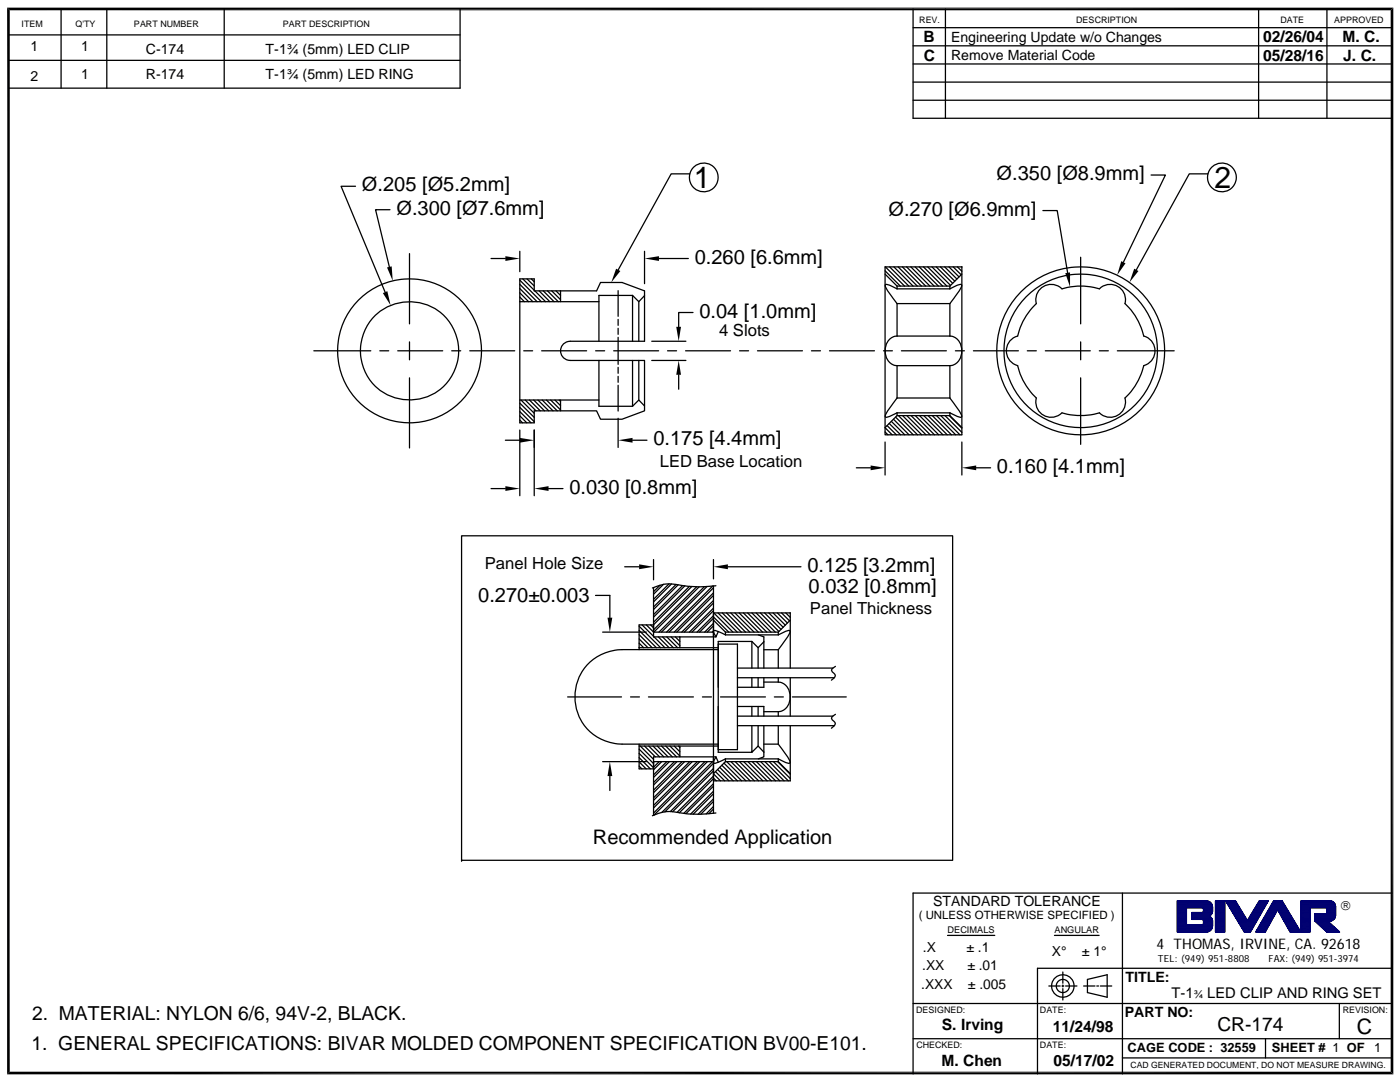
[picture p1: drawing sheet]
<svg xmlns="http://www.w3.org/2000/svg" width="279mm" height="216mm" viewBox="0 0 279 216" stroke-linecap="round" stroke-linejoin="round" font-family="sans-serif">
<defs><g id="words">
<g font-size="6">
<text x="138.5" y="37.6">1</text>
<text x="242.4" y="37.6">2</text>
</g>
<text font-size="4.3" x="270.8" y="206.4">C</text>
<g font-size="4">
<text x="198.9" y="36">Ø.350 [Ø8.9mm]</text>
<text x="72.2" y="38.2">Ø.205 [Ø5.2mm]</text>
<text x="79.1" y="42.9">Ø.300 [Ø7.6mm]</text>
<text x="177.3" y="43.1">Ø.270 [Ø6.9mm]</text>
<text x="138.6" y="52.6">0.260 [6.6mm]</text>
<text x="139.6" y="63.4">0.04 [1.0mm]</text>
<text x="130.4" y="88.9">0.175 [4.4mm]</text>
<text x="199" y="94.4">0.160 [4.1mm]</text>
<text x="113.6" y="98.5">0.030 [0.8mm]</text>
<text x="161.1" y="114.1">0.125 [3.2mm]</text>
<text x="161.4" y="118.4">0.032 [0.8mm]</text>
<text x="95.4" y="120.2">0.270±0.003</text>
<text x="118.3" y="168.4">Recommended Application</text>
</g>
<g font-size="3.9">
<text x="6.4" y="203.5">2. MATERIAL: NYLON 6/6, 94V-2, BLACK.</text>
<text x="6.3" y="209.5">1. GENERAL SPECIFICATIONS: BIVAR MOLDED COMPONENT SPECIFICATION BV00-E101.</text>
</g>
<text font-size="3.8" x="243" y="205.8">CR-174</text>
<g font-size="3.3">
<text x="143.5" y="67">4 Slots</text>
<text x="131.7" y="93.2">LED Base Location</text>
<text x="96.8" y="113.6">Panel Hole Size</text>
<text x="161.6" y="122.4">Panel Thickness</text>
</g>
<g font-size="3.1">
<text x="184.3" y="8.4">B</text>
<text x="252.1" y="8.5">02/26/04</text>
<text x="267.9" y="8.5">M. C.</text>
<text x="184.4" y="12.1">C</text>
<text x="252.1" y="12.1">05/28/16</text>
<text x="268.1" y="12.1">J. C.</text>
<text x="188" y="205.5">S. Irving</text>
<text x="210.1" y="205.8">11/24/98</text>
<text x="187.9" y="212.7">M. Chen</text>
<text x="210.2" y="212.7">05/17/02</text>
</g>
<g font-size="2.9">
<text x="230.8" y="189.3">4 THOMAS, IRVINE, CA. 92618</text>
<text x="233.8" y="199.2">T-1</text>
<text x="240.9" y="199.2">LED CLIP AND RING SET</text>
</g>
<g font-size="2.8">
<text x="6.1" y="10.3">1</text>
<text x="16.2" y="10.3">1</text>
<text x="29.1" y="10.8">C-174</text>
<text x="53" y="10.8">T-1¾ (5mm) LED CLIP</text>
<text x="189.8" y="8.4">Engineering Update w/o Changes</text>
<text x="189.8" y="12">Remove Material Code</text>
<text x="6.1" y="16.1">2</text>
<text x="16.2" y="15.8">1</text>
<text x="29.1" y="15.8">R-174</text>
<text x="53" y="15.8">T-1¾ (5mm) LED RING</text>
<text x="186.2" y="180.8">STANDARD TOLERANCE</text>
<text x="184.2" y="189.9">.X</text>
<text x="192.9" y="189.9">± .1</text>
<text x="209.9" y="190.7">X°</text>
<text x="215.9" y="190.7">± 1°</text>
<text x="183.8" y="197.4">.XXX</text>
<text x="184" y="193.6">.XX</text>
<text x="193.1" y="193.6">± .01</text>
<text x="193.2" y="197.4">± .005</text>
<text x="224.6" y="195.9">TITLE:</text>
<text x="224.5" y="202.9">PART NO:</text>
</g>
<g font-size="2.6">
<text x="267.5" y="181.5">®</text>
<text x="225" y="210">CAGE CODE : 32559</text>
<text x="253.9" y="210">SHEET # 1 OF</text>
<text x="274.3" y="209.8">1</text>
</g>
<text font-size="2.3" x="183.3" y="183.4">( UNLESS OTHERWISE SPECIFIED )</text>
<text font-size="2.2" x="238.2" y="199.2">¾</text>
<g font-size="2">
<text x="231.1" y="191.9">TEL: (949) 951-8808</text>
<text x="253.2" y="191.9">FAX: (949) 951-3974</text>
</g>
<g font-size="1.8">
<text x="4.3" y="5.5">ITEM</text>
<text x="15.1" y="5.5">Q'TY</text>
<text x="26.7" y="5.5">PART NUMBER</text>
<text x="56.4" y="5.5">PART DESCRIPTION</text>
<text x="183.5" y="4.6">REV.</text>
<text x="214.8" y="4.7">DESCRIPTION</text>
<text x="255.5" y="4.6">DATE</text>
<text x="266.3" y="4.7">APPROVED</text>
<text x="189.1" y="186.3">DECIMALS</text>
<text x="210.4" y="186.3">ANGULAR</text>
<text x="182.8" y="202.1">DESIGNED:</text>
<text x="207.5" y="202">DATE:</text>
<text x="268" y="202.1">REVISION:</text>
<text x="182.9" y="209.1">CHECKED:</text>
<text x="207.5" y="209.1">DATE:</text>
</g>
<text font-size="1.7" x="225.6" y="213.1">CAD GENERATED DOCUMENT, DO NOT MEASURE DRAWING.</text>
</g></defs>
<g fill="none" stroke="#000" stroke-width=".25">
<path d="M71 37.2h-2.9l8.8 21.1M229.7 34.9h2.9l-8.4 17.4M77.8 41.8h-2.8l2.7 11.5M81.7 50.6v14M98 51.6h2.9M103.7 55.9l4.3 4.3M103.7 56.7l3.5 3.5M103.7 57.6l2.6 2.6M103.7 58.4l1.8 1.8M103.7 59.3l.9 .9M103.7 50.1v4.1M104.3 55.6l2.3 2.3"/>
<path d="M105.2 55.6l1.4 1.5M106 55.6l.6 .6M106.7 58l2.2 2.2M107.6 58l2.1 2.2M108.4 58l2.2 2.2M109.3 58l2.1 2.2M110.1 58l1.8 1.8M111 58l.9 .9M111.8 58l.1 .1M111.9 58v2.2M123.4 58v5.1M126.2 58.9l1.3 1.3 1.1-1.2"/>
<path d="M126.2 58.9v9.2M126.2 58.9h-6.7v9.2M128.6 50.1v6.5M131.5 51.6h5.9M176.6 53.3h15.4v33.5h-15.4zM176.6 54.7l2.4 2.4M176.6 54l3.1 3.1M176.7 53.3l3.8 3.8M177.5 53.3l3.9 3.8M178.4 53.3l3.8 3.8M179 57.1v.5M179 57.1h10.6"/>
<path d="M179 57.6l-1.7-.8h-.5l-.1 .1 .3 .8 2 2.9M179 57.6h10.6M179.2 53.3l3.9 3.8M180.1 53.3l3.8 3.8M180.9 53.3l3.8 3.8M181.8 53.3l3.8 3.8M182.6 53.3l3.8 3.8M183.5 53.3l3.8 3.8M184.3 53.3l3.8 3.8M185.1 53.3l3.9 3.8M186 53.3l3.7 3.6M186.8 53.3l3.3 3.2"/>
<path d="M187.7 53.3l2.8 2.8M188.5 53.3l2.5 2.4M189.4 53.3l2 1.9M189.6 57.1v.5M189.6 57.6l1.7-.8h.5l.1 .1-.3 .8-2 2.9M190.2 53.3l1.6 1.5M191.1 53.3l.9 .8M191.9 53.3h.1M192 54.7l-2.4 2.4M207.4 57.9a3.1 3.1 0 0 1 4.5-.3 12.7 12.7 0 0 1 7.5 0 3.1 3.1 0 0 1 3.7-.4 3.1 3.1 0 0 1 1.4 3.4 12.9 12.9 0 0 1 3.8 6.5 3.1 3.1 0 0 1 2.2 2.9 3.1 3.1 0 0 1-2.2 3 13 13 0 0 1-3.8 6.4 3.1 3.1 0 0 1-1.4 3.5 3.1 3.1 0 0 1-3.7-.5 13.2 13.2 0 0 1-7.5 0 3.1 3.1 0 0 1-3.7 .5 3.1 3.1 0 0 1-1.4-3.5 13 13 0 0 1-3.7-6.4 3.1 3.1 0 0 1-2.3-3 3.1 3.1 0 0 1 2.3-2.9 12.9 12.9 0 0 1 3.7-6.5 3.1 3.1 0 0 1 .6-2.7zM208.1 42h2.9l2.1 12.4M215.7 51.3v13.3"/>
<path d="M62.6 70h11.4M75.8 70h1.8M79.4 70h8.9M81.7 68.2v3.6M81.7 75.4v14M90.1 70h1.8M93.7 70h9M103.7 60.1l.1 .1M103.7 60.2h15.8M103.7 79.8h15.8M104 79.8l2.6 2.7M104.5 70h1.8"/>
<path d="M104.8 79.8l2.2 2.2M105.7 79.8l2.1 2.2M106.5 79.8l2.2 2.2M107.4 79.8l2.1 2.2M108.1 70h9M108.2 79.8l2.2 2.2M109.1 79.8l2.1 2.2M109.9 79.8l2 2M110.7 79.8l1.2 1.1M111.6 79.8l.3 .3M111.9 79.8v2.2M118.9 70h1.8"/>
<path d="M119.5 71.9v9.2h6.7l1.3-1.3 1.1 1.2v1l-4.5 1.7h-4.3l-.7-1.7h-12.5v2.4h-2.9v-28.8h2.9v2.4h12.5l.7-1.6h4.3l4.5 1.6v10.1h-14.8a1.92 1.92 0 0 0-1.9 1.9 1.92 1.92 0 0 0 1.9 1.9h14.8v9.1M122.5 70h8.9M123.4 63.7v1.2M123.4 65.5v1.2M123.4 67.3v5.4M123.4 73.3v1.2M123.4 75.1v1.2M123.4 76.9v5.1M126.2 71.9v9.2M127.5 60.2v7.9M127.5 71.9v7.9M130.1 68.1h6.8"/>
<path d="M130.1 71.9h6.8M133.2 70h1.8M135.4 74.8v2.9M136.8 70h9M138.3 62.4h-2.9v2.8M147.6 70h1.8M151.2 70h8.9M161.9 70h1.8M165.5 70h9M176.3 70h1.8M179 67.1a3.1 3.1 0 0 0-1.7 5l.6 .5 1.1 .4M179 79.4l-2.1 2.9-.3 .8 .2 .2 .5-.1 1.7-.8"/>
<path d="M179 60.6v6.5M179 73v6.4M179 60.6h10.6M179 67.1h10.6M179 73h10.6M179 79.4h10.6M179.9 70h9M189.6 67.1a3.1 3.1 0 0 1 1.6 5l-.5 .5-1.1 .4M189.6 79.4l2 2.9 .3 .8-.1 .2-.5-.1-1.7-.8M189.6 60.6v6.5M189.6 73v6.4M190.7 70h1.8"/>
<path d="M194.3 70h8.9M205 70h1.8M208.6 70h9M215.7 68.2v3.6M215.7 75.4v13.3M219.4 70h1.8M223 70h11.3M98 97.5h2.9M100.9 87.8h2.8M103.7 81.3l2.9 2.8M103.7 80.4l2.9 2.9M103.7 82.1l2.3 2.3"/>
<path d="M103.7 83l1.4 1.4M103.7 83.8l.6 .6M103.7 85.8v13.1M106.6 85.8v13.1M109.5 97.5h2.9M123.4 83.5v5.8M126.2 87.8h2.9M170.9 93.3h2.9M176.6 85.3l1.5 1.5M176.6 86.2l.6 .6M176.6 85.3l2.4-2.4h10.6l2.4 2.4M176.6 88.2v6.6"/>
<path d="M177 84.9l1.9 1.9M177.5 84.5l2.2 2.3M177.9 84.1l2.7 2.7M178.3 83.7l3.1 3.1M178.7 83.2l3.6 3.6M179 82.4v.5M179 82.4h10.6M179.3 82.9l3.8 3.9M180.1 82.9l3.9 3.9M181 82.9l3.8 3.9M181.8 82.9l3.9 3.9M182.7 82.9l3.8 3.9"/>
<path d="M183.5 82.9l3.8 3.9M184.4 82.9l3.8 3.9M185.2 82.9l3.8 3.9M186.1 82.9l3.8 3.9M186.9 82.9l3.8 3.9M187.7 82.9l3.9 3.9M188.6 82.9l3.4 3.4M189.4 82.9l2.6 2.5M189.6 82.4v.5M192 88.2v6.6M194.8 93.3h2.9M92.1 106.9h98v64.8h-98z"/>
<path d="M118.9 118.8h2.8v4.5M124.7 113.1h2.9M130.4 111.7v4M130.4 117.2v9.9h12.5l.5-1.1M131.7 116.8l-1.3 1.3M132.4 116.6l-2 2M133.5 116.5l-3.1 3.1M134 116.5l-3.6 3.6M134.9 116.6l-4.5 4.5M135.3 116.7l-4.9 4.9M136.2 116.8l-5.8 5.8M136.7 116.9l-6.3 6.2"/>
<path d="M137.6 117l-7.2 7.2M138 117.1l-7.6 7.6h-2.8v4.9M139 117.1l-8.6 8.6M139.5 117.1l-9 9M140.6 117.1l-9.1 9M141.1 117l-9.1 9.1M142.2 116.9l-9.2 9.2M142.4 111.7v3.8M142.4 116.9v45.4M142.4 118.3l-7.8 7.8M142.4 119.8l-6.3 6.3M142.4 117.3l-8.9 8.8"/>
<path d="M142.4 118.8l-7.3 7.3M142.9 116.9a26.7 26.7 0 0 1-8.7-.4 7 7 0 0 0-4 .8M145.3 113.1h14.6M113.3 139.1h10.7M120.3 126.1h8.7M125.8 139.1h1.8M127.6 124.9l4.2 4.3M127.6 125.8l3.4 3.4M127.6 126.6l2.6 2.6M127.6 127.5l1.7 1.7M127.6 128.3l.9 .9M127.6 129.2h.1"/>
<path d="M127.6 129.2h15.7M128.1 124.7l2.3 2.3M129 124.7l1.4 1.4h12M129.4 139.1h9M129.8 124.7l.6 .6M130.5 127.1l2.2 2.1M131.4 127.1l2.1 2.1M132.2 127.1l2.2 2.1M133.1 127.1l2.1 2.1M133.9 127.1l1.8 1.7M134.8 127.1l.9 .9M135.6 127.1h.1"/>
<path d="M135.7 127.1v2.1M140.2 139.1h1.8M142.4 123.1l3 3M142.4 123.7l2.4 2.4M142.4 122.3h15.3v11M142.4 121.3l-4.8 4.8M142.4 122.9l-3.3 3.2M142.4 124.4l-1.8 1.7M142.4 125.9l-.2 .2M142.4 120.3l-5.8 5.8M142.4 121.9l-4.3 4.2M142.4 123.4l-2.8 2.7"/>
<path d="M142.4 124.9l-1.3 1.2M142.5 122.3l3.8 3.8M143.3 122.3l3.8 3.8M143.3 128.5h3.9v21.1h-3.9M143.3 129.6h-19.2a9.4 9.4 0 0 0-9.4 9.5 9.4 9.4 0 0 0 9.4 9.4h19.2M143.8 139.1h9M144.1 122.3l3.9 3.8M144.8 126.7l-1.8-.8-.5-.1-.1 .3 .5 .9M144.8 126.1h10.5M144.8 126.1v.6M144.8 126.7h10.5M145 122.3l3.8 3.8"/>
<path d="M145.8 122.3l3.8 3.8M146.7 122.3l3.8 3.8M147.2 135.2h19.3M147.2 133.3h19M147.5 122.3l3.8 3.8M148.4 122.3l3.8 3.8M149.2 122.3l3.8 3.8M150.1 122.3l3.8 3.8M150.1 128l1.2 1.2 1.1-1.1M150.1 128v5.3M150.1 135.2v1.9M150.1 128h-6.8v22.1h6.8"/>
<path d="M150.9 122.3l3.8 3.8M151.3 129.2v4.1M151.3 135.2v1.9M151.3 126.7l1.1 .4v6.2M151.7 122.3l3.7 3.7M152.4 129.6h2.9M152.4 136.1h2.9M152.4 135.2v1.9h-5.2M152.6 122.3l3.3 3.3M153.4 122.3l2.9 2.9M154.3 122.3l2.4 2.4M154.5 139.1h1.8"/>
<path d="M155.1 122.3l2 2M155.3 136.1a3.1 3.1 0 0 1 1.7 5.1l-.6 .5-1.1 .3M155.3 126.7l1.8-.8 .4-.1 .2 .2-.3 .7-2.1 2.9M155.3 126.1v.6M155.3 129.6v3.7M155.3 135.2v.9M156 122.3l1.6 1.6M156.8 122.3l.9 .9M157.7 122.3h.1M157.7 135.2v7.7M157.7 123.7l-2.4 2.4M158.1 139.1h10.8"/>
<path d="M166.7 133l-.7 .6a.96 .96 0 0 0 .6 .9l.1 .5-.8 .7M120.3 152h8.7M121.7 154.9v2.8M127.6 150.3l2.8 2.9M127.6 149.5l2.8 2.9M127.6 151.2l2.2 2.2M127.6 152l1.3 1.4M127.6 152.9l.5 .5M127.6 148.5v4.9h2.8M127.6 148.9h15.7M127.8 148.9l2.6 2.6M128.6 148.9l2.2 2.1"/>
<path d="M129.5 148.9l2.1 2.1M130.3 148.9l2.2 2.1M130.4 152h12M130.5 152l-.1 .1M131.2 148.9l2.1 2.1M131.6 152l-1.2 1.1M132 148.9l2.2 2.1M132.1 152l-1.7 1.6M132.9 148.9l2.1 2.1M133.1 152l-2.7 2.6M133.6 152l-3.2 3.1M133.7 148.9l2 2"/>
<path d="M134.6 148.9l1.1 1.1M134.6 152l-4.2 4.1M135.1 152l-4.7 4.7M135.4 148.9l.3 .3M135.7 148.9v2.1M136.1 152l-5.7 5.7M136.6 152l-6.2 6.2M137.6 152l-7.2 7.2M138.2 152l-7.8 7.7M139.2 152l-8.8 8.7M139.7 152l-9.3 9.2M140.7 152l-10.3 10.2"/>
<path d="M141.2 152l-10.7 10.6M142.2 152l-10.1 10.1M142.4 154.4l1.4 1.4M142.4 155.3l.6 .5M142.4 157.9l-4.6 4.5M142.4 156.4l-5.9 5.9M142.4 154.9l-7.3 7.2M142.4 153.3l-8.6 8.6M142.4 159.4l-3.1 3.1M142.4 158.4l-4.1 4.1M142.4 159.9l-2.6 2.6M142.4 152.3l-9.7 9.7"/>
<path d="M142.4 156.9l-5.5 5.4M142.4 155.4l-6.8 6.8M142.4 153.8l-8.2 8.2M142.8 154l1.8 1.8M142.9 151.1l-.5 1 .1 .2 .5-.1 1.8-.8M143.2 153.5l2.3 2.3M143.4 152.1l-.5-1.1h-12.5v11.7M143.6 153.1l2.7 2.7M144.1 152.7l3.1 3.1M144.5 152.3l3.5 3.5M144.8 152h10.5M144.8 151.4v.6"/>
<path d="M144.8 152l-2.4 2.4M144.8 151.4h10.5M145 152l3.9 3.8M145.9 152l3.8 3.8M146.7 152l3.9 3.8M147.2 144.8h19.3M147.2 142.9h19M147.2 141h5.2v1.9M147.6 152l3.8 3.8M148.4 152l3.9 3.8M149.3 152l3.8 3.8M150.1 144.8v5.3l1.2-1.2 1.1 1.2"/>
<path d="M150.1 141v1.9M150.1 152l3.8 3.8M151 152l3.8 3.8M151.3 141v1.9M151.3 144.8v4.1M151.8 152l3.8 3.8M152.4 148.5h2.9M152.4 142h2.9M152.4 150.1v.9l-1.1 .4M152.4 144.8v5.3M152.7 152l3.8 3.8M153.5 152l3.8 3.8"/>
<path d="M154.3 152l3.4 3.3M155.2 152l2.5 2.5M155.3 148.5l2.1 2.9 .3 .7-.2 .2h-.4l-1.8-.9M155.3 152l2.4 2.4M155.3 142v.9M155.3 144.8v3.7M155.3 151.4v.6M157.7 144.8v11h-15.3M166.7 142.5l-.7 .7a.94 .94 0 0 0 .5 .8l.2 .6-.8 .7M92.1 171.7h.1M142.4 160.9l-1.5 1.5M142.4 161.4l-.9 .9"/>
<path d="M142.9 162.2a26.5 26.5 0 0 1-9.1-.3l-1.9 .3-1.7 .6M182.2 178.2v36.1M224 178.2v36.1M189.1 186.6h9.4M209.3 196.7h2.3M210.4 186.6h9M211.9 196.7h.4M212.1 194v2.2M212.1 196.6v.3M212.1 197.3v2.2M212.7 196.7h2.2M216.3 196.7h2.2"/>
<path d="M217 195.4l4-.9v4.5l-4-.9zM218.9 196.7h.3M219.6 196.7h2.3M277.8 193.2h-70.7v21.1M182.2 207.3h95.6M182.2 200.2h95.6M224 211.1h53.8"/>
<circle cx="81.7" cy="70" r="9.8"/>
<circle cx="81.7" cy="70" r="14.4"/>
<circle cx="215.7" cy="70" r="15.3"/>
<circle cx="215.7" cy="70" r="16.8"/>
<circle cx="212.1" cy="196.7" r="1.31"/>
<circle cx="212.1" cy="196.7" r="2.24"/>
</g>
<g fill="#000">
<path d="M1.4 1.5l.5 212.3-.5 .6zM1.4 1.5l.5 .6v211.7zM1.9 2.1l276.2-.6-.6 .6zM1.4 1.5h276.7l-276.2 .6zM76.4 58.5l.9-.4 .7 2.8zM77.2 53.4l1-.3 .2 2.9zM100.9 51.1l2.8 .5-2.8 .5zM128.6 51.6l2.9-.5v1zM212.6 54.5l1-.1v2.9zM223.8 52.1l.8 .4-1.7 2.4zM135.4 71.9l.5 2.9h-.9zM135 65.2h.9l-.5 2.9z"/>
<path d="M100.9 97l2.8 .5-2.8 .5zM103.7 87.4l2.9 .4-2.9 .5zM106.6 97.5l2.9-.5v1zM123.4 87.8l2.8-.4v.9zM173.8 92.9l2.8 .4-2.8 .5zM192 93.3l2.8-.4v.9zM127.6 112.6l2.8 .5-2.8 .5zM142.4 113.1l2.9-.5v1zM121.2 123.3h1l-.5 2.8zM121.7 152l.5 2.9h-1zM1.4 214.4l276.1-.6 .6 .6zM1.4 214.4l.5-.6h275.6z"/>
<path d="M277.5 2.1l.6 212.3-.6-.6zM277.5 2.1l.6-.6v212.9z"/>
</g>
<path d="M235 179.8h5.7" fill="none" stroke="#000071" stroke-width=".2"/>
<g fill="#000071">
<path d="M242.6 179.8h1.8z"/>
<path d="M244.6 179.8h1.9z"/>
<path d="M251.3 179.8h1.8z"/>
<path d="M254.2 179.8h1.7z"/>
</g>
<path d="M235 179.8h6M259.7 179.8h5.7" fill="none" stroke="#000071" stroke-width=".2"/>
<g fill="#000071">
<path d="M242.6 179.8h1.8z"/>
<path d="M244.6 179.8h2z"/>
<path d="M251.3 179.8h1.8z"/>
<path d="M254.2 179.8h1.7z"/>
</g>
<path d="M235 179.8h6M259.7 179.8h6" fill="none" stroke="#000071" stroke-width=".2"/>
<g fill="#000071">
<path d="M242.6 179.8h1.8z"/>
<path d="M244.6 179.8h2z"/>
<path d="M251.3 179.8h1.8z"/>
<path d="M254.2 179.8h1.7z"/>
</g>
<path d="M235 179.9h6.3M259.7 179.8h6" fill="none" stroke="#000071" stroke-width=".2"/>
<g fill="#000071">
<path d="M242.6 179.8l1.8 .1h-1.8z"/>
<path d="M242.6 179.8h1.8v.1z"/>
</g>
<path d="M244.6 179.9h2.1" fill="none" stroke="#000071" stroke-width=".2"/>
<g fill="#000071">
<path d="M251.3 179.8l1.7 .1h-1.8z"/>
<path d="M251.3 179.8h1.8l-.1 .1z"/>
<path d="M254.2 179.8l1.7 .1h-1.8z"/>
<path d="M254.2 179.8h1.7v.1z"/>
</g>
<path d="M235 179.9h6.4M259.7 179.9h6.3" fill="none" stroke="#000071" stroke-width=".2"/>
<g fill="#000071">
<path d="M242.6 179.9h1.8z"/>
<path d="M244.7 179.9h2z"/>
<path d="M251.2 179.9h1.8z"/>
<path d="M254.1 179.9h1.8z"/>
</g>
<path d="M259.7 179.9h6.3M235 180h6.6" fill="none" stroke="#000071" stroke-width=".2"/>
<g fill="#000071">
<path d="M242.6 179.9l1.8 .2h-1.8z"/>
<path d="M242.6 179.9h1.8v.2z"/>
</g>
<path d="M244.7 180h2.1" fill="none" stroke="#000071" stroke-width=".2"/>
<g fill="#000071">
<path d="M251.2 179.9l1.7 .2h-1.8z"/>
<path d="M251.2 179.9h1.8l-.1 .2z"/>
</g>
<path d="M254 180h2.1" fill="none" stroke="#000071" stroke-width=".2"/>
<path d="M254.1 179.9h1.8l.2 .2z" fill="#000071"/>
<path d="M235 180.1h6.6M259.7 180h6.5" fill="none" stroke="#000071" stroke-width=".2"/>
<g fill="#000071">
<path d="M242.6 180.1h1.8z"/>
<path d="M244.8 180.1h2z"/>
<path d="M251.1 180.1h1.8z"/>
</g>
<path d="M235 180.2h6.8M254 180.1h2.1M259.7 180.1h6.5" fill="none" stroke="#000071" stroke-width=".2"/>
<g fill="#000071">
<path d="M242.6 180.1l1.8 .2h-1.8z"/>
<path d="M242.6 180.1h1.8v.2z"/>
</g>
<path d="M244.8 180.2h2.1" fill="none" stroke="#000071" stroke-width=".2"/>
<g fill="#000071">
<path d="M251.1 180.1l1.7 .2h-1.8z"/>
<path d="M251.1 180.1h1.8l-.1 .2z"/>
</g>
<path d="M235 180.4h6.8M253.9 180.2h2.3M259.7 180.2h6.7" fill="none" stroke="#000071" stroke-width=".2"/>
<g fill="#000071">
<path d="M242.6 180.3l1.8 .1z"/>
<path d="M245 180.3l1.9 .1z"/>
<path d="M251 180.3l1.7 .1z"/>
<path d="M251 180.3h1.8z"/>
</g>
<path d="M253.9 180.4h2.3M259.7 180.4h6.7" fill="none" stroke="#000071" stroke-width=".2"/>
<path d="M235 180.5h6.9" fill="none" stroke="#000071" stroke-width=".21"/>
<g fill="#000071">
<path d="M242.6 180.4l1.8 .2h-1.8z"/>
<path d="M242.6 180.4h1.8v.2z"/>
</g>
<path d="M245 180.5h2.1" fill="none" stroke="#000071" stroke-width=".21"/>
<g fill="#000071">
<path d="M251 180.4l1.6 .2h-1.8z"/>
<path d="M251 180.4h1.7l-.1 .2z"/>
</g>
<path d="M253.7 180.5h2.6M259.7 180.5h6.8" fill="none" stroke="#000071" stroke-width=".21"/>
<path d="M235 180.6h6.9" fill="none" stroke="#000071" stroke-width=".2"/>
<g fill="#000071">
<path d="M242.6 180.6l1.8 .1z"/>
<path d="M245.1 180.6l2 .1z"/>
<path d="M250.8 180.6l1.8 .1z"/>
<path d="M250.8 180.6h1.8z"/>
</g>
<path d="M253.7 180.6h2.7M259.7 180.6h6.8" fill="none" stroke="#000071" stroke-width=".2"/>
<path d="M235 180.8h7" fill="none" stroke="#000071" stroke-width=".21"/>
<g fill="#000071">
<path d="M242.6 180.7l1.8 .2h-1.8z"/>
<path d="M242.6 180.7h1.8v.2z"/>
</g>
<path d="M245.2 180.8h2" fill="none" stroke="#000071" stroke-width=".21"/>
<g fill="#000071">
<path d="M250.8 180.7l1.7 .2h-1.8z"/>
<path d="M250.8 180.7h1.8l-.1 .2z"/>
</g>
<path d="M253.6 180.8h2.9M259.7 180.8h6.8" fill="none" stroke="#000071" stroke-width=".21"/>
<path d="M235 180.9h7" fill="none" stroke="#000071" stroke-width=".2"/>
<g fill="#000071">
<path d="M242.6 180.9l1.8 .1h-1.8z"/>
<path d="M242.6 180.9h1.8v.1z"/>
<path d="M245.3 180.9l2 .1h-1.9z"/>
<path d="M245.3 180.9h1.9l.1 .1z"/>
<path d="M250.7 180.9l1.7 .1h-1.8z"/>
<path d="M250.7 180.9h1.8l-.1 .1z"/>
</g>
<path d="M235 181h7M253.5 180.9h3.1M259.7 180.9h6.8" fill="none" stroke="#000071" stroke-width=".2"/>
<g fill="#000071">
<path d="M242.6 181l1.8 .1h-1.8z"/>
<path d="M242.6 181h1.8v.1z"/>
<path d="M245.4 181l2 .1h-2z"/>
<path d="M245.4 181h1.9l.1 .1z"/>
<path d="M250.6 181l1.7 .1h-1.8z"/>
<path d="M250.6 181h1.8l-.1 .1z"/>
</g>
<path d="M236.8 181.1h3.1M253.4 181h3.3M259.7 181h6.8M261.4 181.1h3.1" fill="none" stroke="#000071" stroke-width=".2"/>
<path d="M235 181.1h1.8z" fill="#000071"/>
<path d="M239.9 181.1h2.1" fill="none" stroke="#000071" stroke-width=".2"/>
<g fill="#000071">
<path d="M242.6 181.1h1.8z"/>
<path d="M245.4 181.1h2z"/>
<path d="M250.5 181.1h1.8z"/>
</g>
<path d="M253.4 181.1h3.3" fill="none" stroke="#000071" stroke-width=".2"/>
<path d="M259.7 181.1h1.7z" fill="#000071"/>
<path d="M264.5 181.1h2" fill="none" stroke="#000071" stroke-width=".2"/>
<g fill="#000071">
<path d="M235 181.1l1.8 .2h-1.8z"/>
<path d="M235 181.1h1.8v.2z"/>
<path d="M240.1 181.1l1.9 .2h-1.8z"/>
<path d="M240.1 181.1h1.9v.2z"/>
<path d="M242.6 181.1l1.8 .2h-1.8z"/>
<path d="M242.6 181.1h1.8v.2z"/>
</g>
<path d="M245.4 181.2h2.1" fill="none" stroke="#000071" stroke-width=".2"/>
<g fill="#000071">
<path d="M250.5 181.1l1.7 .2h-1.8z"/>
<path d="M250.5 181.1h1.8l-.1 .2z"/>
</g>
<path d="M253.3 181.2h3.5" fill="none" stroke="#000071" stroke-width=".2"/>
<g fill="#000071">
<path d="M259.7 181.1l1.7 .2h-1.7z"/>
<path d="M259.7 181.1h1.7v.2z"/>
<path d="M264.7 181.1l1.8 .2z"/>
<path d="M264.7 181.1h1.8v.2z"/>
<path d="M235 181.3l1.8 .1h-1.8z"/>
<path d="M235 181.3h1.8v.1z"/>
<path d="M240.2 181.3l1.8 .1h-1.8z"/>
<path d="M240.2 181.3h1.8v.1z"/>
<path d="M242.6 181.3l1.8 .1h-1.8z"/>
<path d="M242.6 181.3h1.8v.1z"/>
</g>
<path d="M245.5 181.3h2" fill="none" stroke="#000071" stroke-width=".2"/>
<g fill="#000071">
<path d="M250.4 181.3l1.8 .1h-1.9z"/>
<path d="M250.4 181.3h1.8v.1z"/>
</g>
<path d="M253.3 181.3h3.5" fill="none" stroke="#000071" stroke-width=".2"/>
<g fill="#000071">
<path d="M259.7 181.3l1.7 .1h-1.7z"/>
<path d="M259.7 181.3h1.7v.1z"/>
<path d="M264.8 181.3l1.7 .1h-1.7z"/>
<path d="M264.8 181.3h1.7v.1z"/>
<path d="M235 181.4l1.8 .1z"/>
<path d="M240.2 181.4l1.8 .1z"/>
<path d="M242.6 181.4l1.8 .1z"/>
<path d="M245.6 181.4l2 .1z"/>
<path d="M250.3 181.4l1.8 .1z"/>
<path d="M250.3 181.4h1.9z"/>
</g>
<path d="M253.2 181.4h3.7" fill="none" stroke="#000071" stroke-width=".2"/>
<g fill="#000071">
<path d="M259.7 181.4l1.7 .1z"/>
<path d="M264.8 181.4l1.7 .1z"/>
<path d="M235 181.5l1.8 .3h-1.8z"/>
<path d="M235 181.5h1.8v.3z"/>
<path d="M240.2 181.5l1.8 .3h-1.8z"/>
<path d="M240.2 181.5h1.8v.3z"/>
<path d="M242.6 181.5l1.8 .3h-1.8z"/>
<path d="M242.6 181.5h1.8v.3z"/>
</g>
<path d="M245.7 181.6h2.1" fill="none" stroke="#000071" stroke-width=".32"/>
<g fill="#000071">
<path d="M250.3 181.5l1.6 .3h-1.8z"/>
<path d="M250.3 181.5h1.8l-.2 .3z"/>
<path d="M253.2 181.5l1.6 .3h-1.8z"/>
<path d="M253.2 181.5h1.8l-.2 .3z"/>
</g>
<path d="M255 181.6h2.1" fill="none" stroke="#000071" stroke-width=".32"/>
<g fill="#000071">
<path d="M259.7 181.5l1.7 .3h-1.7z"/>
<path d="M259.7 181.5h1.7v.3z"/>
<path d="M264.8 181.5l1.7 .3h-1.7z"/>
<path d="M264.8 181.5h1.7v.3z"/>
<path d="M235 181.8h1.8z"/>
<path d="M240.2 181.8h1.8z"/>
<path d="M242.6 181.8h1.8z"/>
<path d="M245.9 181.8h1.9z"/>
<path d="M250.1 181.8h1.8z"/>
<path d="M253 181.8h1.8z"/>
<path d="M255.1 181.8h2z"/>
<path d="M259.7 181.8h1.7z"/>
<path d="M264.8 181.8h1.7z"/>
<path d="M235 181.8l1.8 .1h-1.8z"/>
<path d="M235 181.8h1.8v.1z"/>
<path d="M240.2 181.8l1.8 .1h-1.8z"/>
<path d="M240.2 181.8h1.8v.1z"/>
<path d="M242.6 181.8l1.8 .1h-1.8z"/>
<path d="M242.6 181.8h1.8v.1z"/>
<path d="M245.9 181.8l2 .1h-2z"/>
<path d="M245.9 181.8h1.9l.1 .1z"/>
<path d="M250.1 181.8l1.7 .1h-1.8z"/>
<path d="M250.1 181.8h1.8l-.1 .1z"/>
<path d="M253 181.8l1.7 .1h-1.8z"/>
<path d="M253 181.8h1.8l-.1 .1z"/>
<path d="M255.2 181.8l2 .1h-2z"/>
<path d="M255.2 181.8h1.9l.1 .1z"/>
<path d="M259.7 181.8l1.7 .1h-1.7z"/>
<path d="M259.7 181.8h1.7v.1z"/>
<path d="M264.8 181.8l1.7 .1h-1.7z"/>
<path d="M264.8 181.8h1.7v.1z"/>
<path d="M235 181.9l1.8 .2h-1.8z"/>
<path d="M235 181.9h1.8v.2z"/>
<path d="M240.1 182.1l.1-.2 1.7 .2z"/>
<path d="M240.2 181.9h1.8l-.1 .2z"/>
<path d="M242.6 181.9l1.8 .2h-1.8z"/>
<path d="M242.6 181.9h1.8v.2z"/>
<path d="M245.9 181.9l2 .2h-1.9z"/>
<path d="M245.9 181.9h2v.2z"/>
<path d="M250 181.9l1.8 .2h-1.8z"/>
<path d="M250 181.9h1.8v.2z"/>
<path d="M252.9 181.9l1.8 .2h-1.8z"/>
<path d="M252.9 181.9h1.8v.2z"/>
</g>
<path d="M255.2 182h2" fill="none" stroke="#000071" stroke-width=".2"/>
<g fill="#000071">
<path d="M259.7 181.9l1.7 .2h-1.7z"/>
<path d="M259.7 181.9h1.7v.2z"/>
<path d="M264.8 181.9l1.7 .2h-1.7z"/>
<path d="M264.8 181.9h1.7v.2z"/>
<path d="M235 182.1h1.8z"/>
</g>
<path d="M239.9 182.1h2" fill="none" stroke="#000071" stroke-width=".2"/>
<g fill="#000071">
<path d="M240.1 182.1h1.8z"/>
<path d="M242.6 182.1h1.8z"/>
<path d="M246 182.1h1.9z"/>
<path d="M250 182.1h1.8z"/>
<path d="M252.9 182.1h1.7z"/>
<path d="M252.9 182.1h1.8z"/>
<path d="M255.3 182.1h2z"/>
<path d="M259.7 182.1h1.7z"/>
<path d="M264.8 182.1h1.7z"/>
<path d="M235 182.1h1.8z"/>
</g>
<path d="M239.9 182.1h2" fill="none" stroke="#000071" stroke-width=".2"/>
<g fill="#000071">
<path d="M242.6 182.1h1.8z"/>
<path d="M246 182.1h1.9z"/>
<path d="M249.9 182.1h1.9z"/>
<path d="M252.9 182.1h1.7z"/>
<path d="M255.3 182.1h2z"/>
<path d="M259.7 182.1h1.7z"/>
<path d="M264.8 182.1h1.7z"/>
</g>
<path d="M237.8 182.1h2.1" fill="none" stroke="#000071" stroke-width=".2"/>
<path d="M235 182.1l1.8 .1z" fill="#000071"/>
<path d="M237.8 182.1h4.1" fill="none" stroke="#000071" stroke-width=".2"/>
<g fill="#000071">
<path d="M242.6 182.1l1.8 .1z"/>
<path d="M246 182.1l2 .1z"/>
<path d="M249.9 182.1l1.8 .1z"/>
<path d="M249.9 182.1h1.9z"/>
<path d="M252.9 182.1l1.7 .1z"/>
<path d="M252.9 182.1h1.7z"/>
<path d="M255.3 182.1l2 .1z"/>
<path d="M259.7 182.1l1.7 .1z"/>
<path d="M264.8 182.1l1.7 .1z"/>
<path d="M235 182.2h1.8z"/>
</g>
<path d="M237.8 182.2h4.1" fill="none" stroke="#000071" stroke-width=".2"/>
<g fill="#000071">
<path d="M242.6 182.2h1.8z"/>
<path d="M246.1 182.2h2z"/>
<path d="M249.9 182.2h1.8z"/>
<path d="M252.8 182.2h1.8z"/>
<path d="M255.4 182.2h1.9z"/>
<path d="M259.7 182.2h1.7z"/>
<path d="M264.8 182.2h1.7z"/>
<path d="M235 182.2l1.8 .2h-1.8z"/>
<path d="M235 182.2h1.8v.2z"/>
</g>
<path d="M237.8 182.3h4.1" fill="none" stroke="#000071" stroke-width=".2"/>
<g fill="#000071">
<path d="M242.6 182.2l1.8 .2h-1.8z"/>
<path d="M242.6 182.2h1.8v.2z"/>
</g>
<path d="M246.1 182.3h2" fill="none" stroke="#000071" stroke-width=".2"/>
<g fill="#000071">
<path d="M249.8 182.2l1.8 .2h-1.8z"/>
<path d="M249.8 182.2h1.9l-.1 .2z"/>
<path d="M252.8 182.2l1.7 .2h-1.8z"/>
<path d="M252.8 182.2h1.8l-.1 .2z"/>
</g>
<path d="M255.4 182.3h2" fill="none" stroke="#000071" stroke-width=".2"/>
<g fill="#000071">
<path d="M259.7 182.2l1.7 .2h-1.7z"/>
<path d="M259.7 182.2h1.7v.2z"/>
<path d="M264.7 182.4l.1-.2 1.7 .2z"/>
<path d="M264.8 182.2h1.7v.2z"/>
<path d="M235 182.4h1.8z"/>
</g>
<path d="M237.8 182.4h4" fill="none" stroke="#000071" stroke-width=".2"/>
<g fill="#000071">
<path d="M242.6 182.4h1.8z"/>
<path d="M246.2 182.4h1.9z"/>
<path d="M249.8 182.4h1.8z"/>
<path d="M252.7 182.4h1.8z"/>
<path d="M255.5 182.4h1.9z"/>
<path d="M259.7 182.4h1.7z"/>
</g>
<path d="M264.5 182.4h2" fill="none" stroke="#000071" stroke-width=".2"/>
<path d="M264.7 182.4h1.8z" fill="#000071"/>
<path d="M262.4 182.4h2.1" fill="none" stroke="#000071" stroke-width=".2"/>
<path d="M235 182.4l1.8 .1z" fill="#000071"/>
<path d="M237.8 182.4h4" fill="none" stroke="#000071" stroke-width=".2"/>
<g fill="#000071">
<path d="M242.6 182.4l1.8 .1z"/>
<path d="M246.2 182.4l2 .1z"/>
<path d="M249.7 182.4l1.8 .1z"/>
<path d="M249.7 182.4h1.9z"/>
<path d="M252.7 182.4l1.7 .1z"/>
<path d="M252.7 182.4h1.8z"/>
<path d="M255.5 182.4l2 .1z"/>
<path d="M259.7 182.4l1.7 .1z"/>
</g>
<path d="M262.4 182.4h4.1" fill="none" stroke="#000071" stroke-width=".2"/>
<g fill="#000071">
<path d="M235 182.5l1.8 .1h-1.8z"/>
<path d="M235 182.5h1.8v.1z"/>
</g>
<path d="M237.8 182.6h3.9" fill="none" stroke="#000071" stroke-width=".2"/>
<g fill="#000071">
<path d="M242.6 182.5l1.8 .1h-1.8z"/>
<path d="M242.6 182.5h1.8v.1z"/>
</g>
<path d="M246.2 182.6h2.1" fill="none" stroke="#000071" stroke-width=".2"/>
<g fill="#000071">
<path d="M249.7 182.5l1.7 .1h-1.8z"/>
<path d="M249.7 182.5h1.8l-.1 .1z"/>
<path d="M252.7 182.5l1.6 .1h-1.8z"/>
<path d="M252.7 182.5h1.7l-.1 .1z"/>
</g>
<path d="M255.5 182.6h2.1" fill="none" stroke="#000071" stroke-width=".2"/>
<g fill="#000071">
<path d="M259.7 182.5l1.7 .1h-1.7z"/>
<path d="M259.7 182.5h1.7v.1z"/>
</g>
<path d="M262.4 182.6h4.1" fill="none" stroke="#000071" stroke-width=".2"/>
<path d="M235 182.6l1.8 .1z" fill="#000071"/>
<path d="M237.8 182.7h3.7" fill="none" stroke="#000071" stroke-width=".2"/>
<g fill="#000071">
<path d="M242.6 182.6l1.8 .1z"/>
<path d="M246.4 182.6l1.9 .1z"/>
<path d="M249.6 182.7h1.8z"/>
<path d="M249.6 182.6l1.8 .1z"/>
<path d="M252.5 182.6l1.8 .1z"/>
<path d="M255.6 182.6l2 .1z"/>
<path d="M259.7 182.6l1.7 .1z"/>
</g>
<path d="M262.4 182.7h4.1" fill="none" stroke="#000071" stroke-width=".2"/>
<path d="M235 182.7h1.8z" fill="#000071"/>
<path d="M237.8 182.7h3.7" fill="none" stroke="#000071" stroke-width=".2"/>
<g fill="#000071">
<path d="M242.6 182.7h1.8z"/>
<path d="M246.4 182.7h1.9z"/>
<path d="M249.6 182.7h1.8z"/>
<path d="M252.5 182.7h1.8z"/>
</g>
<path d="M255.6 182.7h2" fill="none" stroke="#000071" stroke-width=".2"/>
<path d="M259.7 182.7h1.7z" fill="#000071"/>
<path d="M262.4 182.7h4.1" fill="none" stroke="#000071" stroke-width=".2"/>
<g fill="#000071">
<path d="M235 182.7l1.8 .1h-1.8z"/>
<path d="M235 182.7h1.8v.1z"/>
</g>
<path d="M237.8 182.8h3.6" fill="none" stroke="#000071" stroke-width=".2"/>
<g fill="#000071">
<path d="M242.6 182.7l1.8 .1h-1.8z"/>
<path d="M242.6 182.7h1.8v.1z"/>
<path d="M246.4 182.7l2 .1h-1.9z"/>
<path d="M246.4 182.7h1.9l.1 .1z"/>
<path d="M249.5 182.7l1.8 .1h-1.8z"/>
<path d="M249.5 182.7h1.9l-.1 .1z"/>
<path d="M252.5 182.7l1.7 .1h-1.8z"/>
<path d="M252.5 182.7h1.8l-.1 .1z"/>
</g>
<path d="M255.7 182.8h2" fill="none" stroke="#000071" stroke-width=".2"/>
<g fill="#000071">
<path d="M259.7 182.7l1.7 .1h-1.7z"/>
<path d="M259.7 182.7h1.7v.1z"/>
</g>
<path d="M262.4 182.8h4.1" fill="none" stroke="#000071" stroke-width=".2"/>
<path d="M235 182.8l1.8 .1z" fill="#000071"/>
<path d="M237.8 182.9h3.7" fill="none" stroke="#000071" stroke-width=".2"/>
<g fill="#000071">
<path d="M242.6 182.8l1.8 .1z"/>
<path d="M246.5 182.8l2 .1z"/>
<path d="M249.5 182.8l1.8 .1z"/>
<path d="M249.5 182.8h1.8z"/>
<path d="M252.4 182.8l1.8 .1z"/>
<path d="M252.4 182.8h1.8z"/>
</g>
<path d="M255.7 182.9h2" fill="none" stroke="#000071" stroke-width=".2"/>
<path d="M259.7 182.8l1.7 .1z" fill="#000071"/>
<path d="M262.4 182.9h4.1" fill="none" stroke="#000071" stroke-width=".2"/>
<path d="M235 182.9h1.8z" fill="#000071"/>
<path d="M237.8 182.9h3.7" fill="none" stroke="#000071" stroke-width=".2"/>
<g fill="#000071">
<path d="M242.6 182.9h1.8z"/>
<path d="M246.5 182.9h2z"/>
<path d="M249.4 182.9h1.9z"/>
<path d="M252.4 182.9h1.8z"/>
<path d="M255.8 182.9h2z"/>
<path d="M259.7 182.9h1.7z"/>
</g>
<path d="M262.4 182.9h4.1" fill="none" stroke="#000071" stroke-width=".2"/>
<g fill="#000071">
<path d="M235 182.9l1.8 .2h-1.8z"/>
<path d="M235 182.9h1.8v.2z"/>
</g>
<path d="M237.8 183h3.9" fill="none" stroke="#000071" stroke-width=".2"/>
<g fill="#000071">
<path d="M242.6 182.9l1.8 .2h-1.8z"/>
<path d="M242.6 182.9h1.8v.2z"/>
</g>
<path d="M246.5 183h2.1" fill="none" stroke="#000071" stroke-width=".2"/>
<g fill="#000071">
<path d="M249.4 182.9l1.8 .2h-1.9z"/>
<path d="M249.4 182.9h1.9l-.1 .2z"/>
<path d="M252.4 182.9l1.7 .2h-1.8z"/>
<path d="M252.4 182.9h1.8l-.1 .2z"/>
</g>
<path d="M255.8 183h2.1" fill="none" stroke="#000071" stroke-width=".2"/>
<g fill="#000071">
<path d="M259.7 182.9l1.7 .2h-1.7z"/>
<path d="M259.7 182.9h1.7v.2z"/>
</g>
<path d="M262.4 183h4.1" fill="none" stroke="#000071" stroke-width=".2"/>
<path d="M235 183.1l1.8 .1z" fill="#000071"/>
<path d="M237.8 183.2h4" fill="none" stroke="#000071" stroke-width=".2"/>
<g fill="#000071">
<path d="M242.6 183.1l1.8 .1z"/>
<path d="M246.6 183.1l2 .1z"/>
<path d="M249.3 183.1l1.8 .1z"/>
<path d="M249.3 183.1h1.9z"/>
<path d="M252.3 183.1l1.7 .1z"/>
<path d="M252.3 183.1h1.8z"/>
</g>
<path d="M255.9 183.2h2" fill="none" stroke="#000071" stroke-width=".2"/>
<path d="M259.7 183.1l1.7 .1z" fill="#000071"/>
<path d="M262.4 183.2h4" fill="none" stroke="#000071" stroke-width=".2"/>
<g fill="#000071">
<path d="M235 183.2l1.8 .2h-1.8z"/>
<path d="M235 183.2h1.8v.2z"/>
</g>
<path d="M237.8 183.3h4.1" fill="none" stroke="#000071" stroke-width=".2"/>
<g fill="#000071">
<path d="M242.6 183.2l1.8 .2h-1.8z"/>
<path d="M242.6 183.2h1.8v.2z"/>
</g>
<path d="M246.7 183.3h2" fill="none" stroke="#000071" stroke-width=".2"/>
<g fill="#000071">
<path d="M249.3 183.2l1.7 .2h-1.9z"/>
<path d="M249.3 183.2h1.8l-.1 .2z"/>
<path d="M252.2 183.2l1.7 .2h-1.8z"/>
<path d="M252.2 183.2h1.8l-.1 .2z"/>
</g>
<path d="M255.9 183.3h2.1" fill="none" stroke="#000071" stroke-width=".2"/>
<g fill="#000071">
<path d="M259.7 183.2l1.7 .2h-1.7z"/>
<path d="M259.7 183.2h1.7v.2z"/>
</g>
<path d="M262.4 183.3h4" fill="none" stroke="#000071" stroke-width=".2"/>
<path d="M235 183.4l1.8 .1z" fill="#000071"/>
<path d="M237.8 183.4h4.1" fill="none" stroke="#000071" stroke-width=".2"/>
<g fill="#000071">
<path d="M242.6 183.4l1.8 .1z"/>
<path d="M246.8 183.4l2 .1z"/>
<path d="M249.1 183.4l1.9 .1z"/>
<path d="M249.1 183.4h1.9z"/>
<path d="M252.1 183.4l1.8 .1z"/>
<path d="M252.1 183.4h1.8z"/>
</g>
<path d="M256.1 183.4h2" fill="none" stroke="#000071" stroke-width=".2"/>
<path d="M259.7 183.4l1.7 .1z" fill="#000071"/>
<path d="M237.8 183.5h2.1M262.4 183.4h3.8" fill="none" stroke="#000071" stroke-width=".2"/>
<path d="M235 183.5h1.8z" fill="#000071"/>
<path d="M239.9 183.5h2" fill="none" stroke="#000071" stroke-width=".2"/>
<g fill="#000071">
<path d="M242.6 183.5h1.8z"/>
<path d="M246.8 183.5h2z"/>
<path d="M249.1 183.5h1.9z"/>
<path d="M252.1 183.5h1.8z"/>
<path d="M256.1 183.5h2z"/>
<path d="M259.7 183.5h1.7z"/>
</g>
<path d="M262.4 183.5h3.8" fill="none" stroke="#000071" stroke-width=".2"/>
<path d="M235 183.5h1.8z" fill="#000071"/>
<path d="M239.9 183.5h2" fill="none" stroke="#000071" stroke-width=".2"/>
<g fill="#000071">
<path d="M242.6 183.5h1.8z"/>
<path d="M246.8 183.5h2z"/>
<path d="M249.1 183.5h1.9z"/>
<path d="M252.1 183.5h1.8z"/>
</g>
<path d="M256.1 183.5h2" fill="none" stroke="#000071" stroke-width=".2"/>
<path d="M259.7 183.5h1.7z" fill="#000071"/>
<path d="M262.4 183.5h3.8" fill="none" stroke="#000071" stroke-width=".2"/>
<g fill="#000071">
<path d="M235 183.5l1.8 .1h-1.8z"/>
<path d="M235 183.5h1.8v.1z"/>
<path d="M240.1 183.5l1.9 .1h-1.8z"/>
<path d="M240.1 183.5h1.8l.1 .1z"/>
<path d="M242.6 183.5l1.8 .1h-1.8z"/>
<path d="M242.6 183.5h1.8v.1z"/>
</g>
<path d="M246.8 183.5h2.1" fill="none" stroke="#000071" stroke-width=".2"/>
<g fill="#000071">
<path d="M249.1 183.5l1.8 .1h-1.9z"/>
<path d="M249.1 183.5h1.9l-.1 .1z"/>
<path d="M252.1 183.5l1.7 .1h-1.8z"/>
<path d="M252.1 183.5h1.8l-.1 .1z"/>
</g>
<path d="M256.1 183.5h2" fill="none" stroke="#000071" stroke-width=".2"/>
<g fill="#000071">
<path d="M259.7 183.5l1.7 .1h-1.7z"/>
<path d="M259.7 183.5h1.7v.1z"/>
</g>
<path d="M262.4 183.5h3.7" fill="none" stroke="#000071" stroke-width=".2"/>
<g fill="#000071">
<path d="M235 183.6h1.8z"/>
<path d="M240.2 183.6h1.8z"/>
<path d="M242.6 183.6h1.8z"/>
<path d="M246.9 183.6h2z"/>
<path d="M249 183.6h1.9z"/>
<path d="M252 183.6h1.8z"/>
</g>
<path d="M256.2 183.6h2" fill="none" stroke="#000071" stroke-width=".2"/>
<path d="M259.7 183.6h1.7z" fill="#000071"/>
<path d="M262.4 183.6h3.6" fill="none" stroke="#000071" stroke-width=".2"/>
<g fill="#000071">
<path d="M235 183.6l1.8 .1h-1.8z"/>
<path d="M235 183.6h1.8v.1z"/>
<path d="M240.2 183.6l1.8 .1h-1.8z"/>
<path d="M240.2 183.6h1.8v.1z"/>
<path d="M242.6 183.6l1.8 .1h-1.8z"/>
<path d="M242.6 183.6h1.8v.1z"/>
<path d="M246.9 183.6l2 .1h-1.9z"/>
<path d="M246.9 183.6h2v.1z"/>
<path d="M249 183.6l1.8 .1h-1.9z"/>
<path d="M249 183.6h1.9l-.1 .1z"/>
<path d="M252 183.6l1.7 .1h-1.8z"/>
<path d="M252 183.6h1.8l-.1 .1z"/>
</g>
<path d="M256.2 183.7h2" fill="none" stroke="#000071" stroke-width=".2"/>
<g fill="#000071">
<path d="M259.7 183.6l1.7 .1h-1.7z"/>
<path d="M259.7 183.6h1.7v.1z"/>
</g>
<path d="M262.4 183.7h3.6" fill="none" stroke="#000071" stroke-width=".2"/>
<g fill="#000071">
<path d="M235 183.7h1.8z"/>
<path d="M240.2 183.7h1.8z"/>
<path d="M242.6 183.7h1.8z"/>
<path d="M247 183.7h1.9z"/>
<path d="M248.9 183.7h1.9z"/>
<path d="M251.9 183.7h1.8z"/>
</g>
<path d="M256.2 183.7h2" fill="none" stroke="#000071" stroke-width=".2"/>
<path d="M259.7 183.7h1.7z" fill="#000071"/>
<path d="M262.4 183.7h3.3" fill="none" stroke="#000071" stroke-width=".2"/>
<g fill="#000071">
<path d="M235 183.7h1.8z"/>
<path d="M240.2 183.7h1.8z"/>
<path d="M242.6 183.7h1.8z"/>
</g>
<path d="M247 183.7h3.8" fill="none" stroke="#000071" stroke-width=".2"/>
<g fill="#000071">
<path d="M251.9 183.7h1.8z"/>
<path d="M256.2 183.7h2z"/>
<path d="M259.7 183.7h1.7z"/>
</g>
<path d="M262.4 183.7h3.3" fill="none" stroke="#000071" stroke-width=".2"/>
<g fill="#000071">
<path d="M235 183.7h1.8z"/>
<path d="M240.2 183.7h1.8z"/>
<path d="M242.6 183.7h1.8z"/>
</g>
<path d="M247 183.7h3.8" fill="none" stroke="#000071" stroke-width=".2"/>
<g fill="#000071">
<path d="M251.9 183.7h1.8z"/>
<path d="M256.2 183.7h2z"/>
<path d="M259.7 183.7h1.7z"/>
</g>
<path d="M262.4 183.7h3.3" fill="none" stroke="#000071" stroke-width=".2"/>
<g fill="#000071">
<path d="M235 183.7l1.8 .1z"/>
<path d="M240.2 183.7l1.8 .1z"/>
<path d="M242.6 183.7l1.8 .1z"/>
</g>
<path d="M247 183.8h3.8" fill="none" stroke="#000071" stroke-width=".2"/>
<g fill="#000071">
<path d="M251.9 183.7l1.8 .1z"/>
<path d="M251.9 183.7h1.8z"/>
</g>
<path d="M256.2 183.8h2.1" fill="none" stroke="#000071" stroke-width=".2"/>
<path d="M259.7 183.7l1.7 .1z" fill="#000071"/>
<path d="M262.4 183.8h3.2" fill="none" stroke="#000071" stroke-width=".2"/>
<g fill="#000071">
<path d="M264.9 183.8h.5z"/>
<path d="M235 183.8h1.8z"/>
<path d="M240.2 183.8h1.8z"/>
<path d="M242.6 183.8h1.8z"/>
</g>
<path d="M247 183.8h3.8" fill="none" stroke="#000071" stroke-width=".2"/>
<g fill="#000071">
<path d="M251.9 183.8h1.8z"/>
<path d="M256.3 183.8h2z"/>
<path d="M259.7 183.8h1.7z"/>
</g>
<path d="M262.4 183.8h2.5" fill="none" stroke="#000071" stroke-width=".2"/>
<g fill="#000071">
<path d="M235 183.8l1.8 .5h-1.8z"/>
<path d="M235 183.8h1.8v.5z"/>
<path d="M240.2 183.8l1.8 .5h-1.8z"/>
<path d="M240.2 183.8h1.8v.5z"/>
<path d="M242.6 183.8l1.8 .5h-1.8z"/>
<path d="M242.6 183.8h1.8v.5z"/>
<path d="M247 183.8l3.5 .5h-3.2z"/>
<path d="M247 183.8h3.8l-.3 .5z"/>
<path d="M251.9 183.8l1.5 .5h-1.8z"/>
<path d="M251.9 183.8h1.8l-.3 .5z"/>
<path d="M256.3 183.8l2.3 .5h-2.1z"/>
<path d="M256.3 183.8h2l.3 .5z"/>
<path d="M259.7 183.8l1.7 .5h-1.7z"/>
<path d="M259.7 183.8h1.7v.5z"/>
<path d="M262.4 183.8l3.1 .5h-2.5z"/>
<path d="M262.4 183.8h2.5l.6 .5z"/>
<path d="M235 184.3l1.8 .1h-1.8z"/>
<path d="M235 184.3h1.8v.1z"/>
<path d="M240.2 184.3l1.8 .1h-1.8z"/>
<path d="M240.2 184.3h1.8v.1z"/>
<path d="M242.6 184.3l1.8 .1h-1.8z"/>
<path d="M242.6 184.3h1.8v.1z"/>
</g>
<path d="M247.3 184.3h3.2" fill="none" stroke="#000071" stroke-width=".2"/>
<g fill="#000071">
<path d="M251.6 184.3l1.7 .1h-1.8z"/>
<path d="M251.6 184.3h1.8l-.1 .1z"/>
</g>
<path d="M256.5 184.3h2.1" fill="none" stroke="#000071" stroke-width=".2"/>
<g fill="#000071">
<path d="M259.7 184.3l1.7 .1h-1.7z"/>
<path d="M259.7 184.3h1.7v.1z"/>
</g>
<path d="M263 184.3h2.6" fill="none" stroke="#000071" stroke-width=".2"/>
<g fill="#000071">
<path d="M235 184.4l1.8 .1h-1.8z"/>
<path d="M235 184.4h1.8v.1z"/>
<path d="M240.1 184.5l.1-.1 1.8 .1z"/>
<path d="M240.2 184.4h1.8v.1z"/>
<path d="M242.6 184.4l1.8 .1h-1.8z"/>
<path d="M242.6 184.4h1.8v.1z"/>
</g>
<path d="M247.4 184.5h3" fill="none" stroke="#000071" stroke-width=".2"/>
<g fill="#000071">
<path d="M251.5 184.4l1.8 .1h-1.8z"/>
<path d="M251.5 184.4h1.8v.1z"/>
</g>
<path d="M256.6 184.5h2.1" fill="none" stroke="#000071" stroke-width=".2"/>
<g fill="#000071">
<path d="M259.7 184.4l1.7 .1h-1.7z"/>
<path d="M259.7 184.4h1.7v.1z"/>
</g>
<path d="M263.1 184.5h2.6" fill="none" stroke="#000071" stroke-width=".2"/>
<path d="M235 184.5l1.8 .1z" fill="#000071"/>
<path d="M239.9 184.6h2.1" fill="none" stroke="#000071" stroke-width=".2"/>
<g fill="#000071">
<path d="M240.1 184.5l1.9 .1z"/>
<path d="M242.6 184.5l1.8 .1z"/>
</g>
<path d="M247.5 184.6h2.9" fill="none" stroke="#000071" stroke-width=".2"/>
<g fill="#000071">
<path d="M251.5 184.5l1.8 .1z"/>
<path d="M251.5 184.5h1.8z"/>
</g>
<path d="M256.7 184.6h2" fill="none" stroke="#000071" stroke-width=".2"/>
<path d="M259.7 184.5l1.7 .1z" fill="#000071"/>
<path d="M235 184.7h7M236.8 184.6h3.1M263.2 184.6h2.6" fill="none" stroke="#000071" stroke-width=".2"/>
<g fill="#000071">
<path d="M242.6 184.6l1.8 .1h-1.8z"/>
<path d="M242.6 184.6h1.8v.1z"/>
</g>
<path d="M247.5 184.7h2.8" fill="none" stroke="#000071" stroke-width=".2"/>
<g fill="#000071">
<path d="M251.4 184.6l1.8 .1h-1.8z"/>
<path d="M251.4 184.6h1.9l-.1 .1z"/>
</g>
<path d="M256.7 184.7h2.1" fill="none" stroke="#000071" stroke-width=".2"/>
<g fill="#000071">
<path d="M259.7 184.6l1.7 .1h-1.7z"/>
<path d="M259.7 184.6h1.7v.1z"/>
</g>
<path d="M263.3 184.7h2.7" fill="none" stroke="#000071" stroke-width=".2"/>
<path d="M235 184.9h7" fill="none" stroke="#000071" stroke-width=".32"/>
<g fill="#000071">
<path d="M242.6 184.7l1.8 .4h-1.8z"/>
<path d="M242.6 184.7h1.8v.4z"/>
</g>
<path d="M247.6 184.9h2.6" fill="none" stroke="#000071" stroke-width=".32"/>
<g fill="#000071">
<path d="M251.4 184.7l1.6 .4h-1.8z"/>
<path d="M251.4 184.7h1.8l-.2 .4z"/>
</g>
<path d="M256.8 184.9h2.2" fill="none" stroke="#000071" stroke-width=".32"/>
<g fill="#000071">
<path d="M259.7 184.7l1.7 .4h-1.7z"/>
<path d="M259.7 184.7h1.7v.4z"/>
</g>
<path d="M263.5 184.9h2.8" fill="none" stroke="#000071" stroke-width=".32"/>
<path d="M235 185.2h6.9" fill="none" stroke="#000071" stroke-width=".3"/>
<g fill="#000071">
<path d="M242.6 185.1l1.8 .3h-1.8z"/>
<path d="M242.6 185.1h1.8v.3z"/>
</g>
<path d="M247.8 185.2h2.3" fill="none" stroke="#000071" stroke-width=".3"/>
<g fill="#000071">
<path d="M251.2 185.1l1.6 .3h-1.8z"/>
<path d="M251.2 185.1h1.8l-.2 .3z"/>
</g>
<path d="M257 185.2h2.2" fill="none" stroke="#000071" stroke-width=".3"/>
<g fill="#000071">
<path d="M259.7 185.1l1.7 .3h-1.7z"/>
<path d="M259.7 185.1h1.7v.3z"/>
</g>
<path d="M263.8 185.2h2.9" fill="none" stroke="#000071" stroke-width=".3"/>
<path d="M235 185.5h6.8" fill="none" stroke="#000071" stroke-width=".25"/>
<g fill="#000071">
<path d="M242.6 185.4l1.8 .2h-1.8z"/>
<path d="M242.6 185.4h1.8v.2z"/>
<path d="M248 185.4l1.7 .2h-1.6z"/>
<path d="M248 185.4h1.9l-.2 .2z"/>
<path d="M251 185.4l1.7 .2h-1.9z"/>
<path d="M251 185.4h1.8l-.1 .2z"/>
</g>
<path d="M257.1 185.5h2.3" fill="none" stroke="#000071" stroke-width=".25"/>
<g fill="#000071">
<path d="M259.7 185.4l1.7 .2h-1.7z"/>
<path d="M259.7 185.4h1.7v.2z"/>
</g>
<path d="M264.1 185.5h2.8" fill="none" stroke="#000071" stroke-width=".25"/>
<path d="M235 185.7h6.6" fill="none" stroke="#000071" stroke-width=".2"/>
<g fill="#000071">
<path d="M242.6 185.6l1.8 .2h-1.8z"/>
<path d="M242.6 185.6h1.8v.2z"/>
<path d="M248.1 185.6l1.5 .2h-1.4z"/>
<path d="M248.1 185.6h1.6l-.1 .2z"/>
<path d="M250.8 185.6l1.8 .2h-1.9z"/>
<path d="M250.8 185.6h1.9l-.1 .2z"/>
</g>
<path d="M257.3 185.7h2.2" fill="none" stroke="#000071" stroke-width=".2"/>
<g fill="#000071">
<path d="M259.7 185.6l1.7 .2h-1.7z"/>
<path d="M259.7 185.6h1.7v.2z"/>
</g>
<path d="M235 185.9h6.4M264.4 185.7h2.7" fill="none" stroke="#000071" stroke-width=".2"/>
<g fill="#000071">
<path d="M242.6 185.8l1.8 .1h-1.8z"/>
<path d="M242.6 185.8h1.8v.1z"/>
<path d="M248.2 185.8l1.4 .1h-1.3z"/>
<path d="M248.2 185.8h1.4v.1z"/>
<path d="M250.7 185.8l1.8 .1h-1.8z"/>
<path d="M250.7 185.8h1.9l-.1 .1z"/>
</g>
<path d="M257.4 185.9h2.1" fill="none" stroke="#000071" stroke-width=".2"/>
<g fill="#000071">
<path d="M259.7 185.8l1.7 .1h-1.7z"/>
<path d="M259.7 185.8h1.7v.1z"/>
</g>
<path d="M235 185.9h6M264.6 185.9h2.7" fill="none" stroke="#000071" stroke-width=".2"/>
<g fill="#000071">
<path d="M242.6 185.9l1.8 .1z"/>
<path d="M248.3 185.9l1.2 .1z"/>
<path d="M248.3 185.9h1.3z"/>
<path d="M250.7 185.9l1.8 .1z"/>
<path d="M250.7 185.9h1.8z"/>
</g>
<path d="M257.5 185.9h2.1" fill="none" stroke="#000071" stroke-width=".2"/>
<path d="M259.7 185.9l1.7 .1z" fill="#000071"/>
<path d="M235 186h5.7M264.8 185.9h2.5" fill="none" stroke="#000071" stroke-width=".2"/>
<g fill="#000071">
<path d="M242.6 186h1.8z"/>
<path d="M248.3 186h1.2z"/>
<path d="M250.6 186h1.9z"/>
</g>
<path d="M257.5 186h2.1" fill="none" stroke="#000071" stroke-width=".2"/>
<path d="M259.7 186h1.7z" fill="#000071"/>
<path d="M235 179.8h5.7M264.8 186h2.5" fill="none" stroke="#000071" stroke-width=".2"/>
<path d="M235 179.8h5.7a1.23 1.23 0 0 1 1.3 1.2 1.54 1.54 0 0 1-.6 1.7l.3 .4a2.17 2.17 0 0 1-.3 2.7l-.7 .2h-5.7zM242.6 179.8h1.8v6.2h-1.8zM244.6 179.8h1.9l2.4 3.9 2.4-3.9h1.8l-3.6 6.2h-1.2zM254.2 179.8h1.7l3.7 6.2h-2.1l-2.5-4.5-2.5 4.5h-1.9zM259.7 179.8h5.7l.6 .1a1.07 1.07 0 0 1 .5 1v1.7a1.23 1.23 0 0 1-1.6 1.2l2.4 2.2h-2.5l-2.4-2.2v-1.4h2.3l.1-.3v-.7l-.1-.3h-3.3v4.9h-1.7zM236.8 181.1h3.1l.3 .2v.5l-.1 .3h-2.3v1.4h2.3l.1 .2-.1 .8-3.3 .1z" fill="none" stroke="#000071" stroke-width=".25"/>
<g fill="none" stroke="#000" stroke-width=".25">
<path d="M1.7 7h90.1M1.7 12h90.1M12.2 1.8v15.8M21.3 1.8v15.8M44.7 1.8v15.8M91.8 1.8v15.8h-90.1M182.2 1.8v21.8h95.6M182.2 16.4h95.6M182.2 12.8h95.6M182.2 9.1h95.6M182.2 5.5h95.6M188.7 1.8v21.8"/>
<path d="M251.2 1.8v21.8M264.8 1.8v21.8M137.7 34.7h-3.8l-10.5 19.1M182.2 20h95.6M241.1 34.7h-3.8l-10.5 19.1M182.2 178.2h95.6M252.6 207.3v3.8M267.3 200.2v7.1"/>
<circle cx="140.4" cy="35.4" r="2.87"/>
<circle cx="243.9" cy="35.4" r="2.87"/>
</g>
<path d="M123 53.6l.8 .5-1.8 2.3zM226.4 53.6l.8 .5-1.8 2.3z" fill="#000"/>
<g fill="#000071">
<path d="M242.6 179.8h1.8z"/>
<path d="M244.6 179.8h1.9z"/>
<path d="M251.3 179.8h1.8z"/>
<path d="M254.2 179.8h1.7z"/>
</g>
<path d="M235 179.8h6M259.7 179.8h5.7" fill="none" stroke="#000071" stroke-width=".2"/>
<g fill="#000071">
<path d="M242.6 179.8h1.8z"/>
<path d="M244.6 179.8h2z"/>
<path d="M251.3 179.8h1.8z"/>
<path d="M254.2 179.8h1.7z"/>
</g>
<path d="M235 179.8h6M259.7 179.8h6" fill="none" stroke="#000071" stroke-width=".2"/>
<g fill="#000071">
<path d="M242.6 179.8h1.8z"/>
<path d="M244.6 179.8h2z"/>
<path d="M251.3 179.8h1.8z"/>
<path d="M254.2 179.8h1.7z"/>
</g>
<path d="M235 179.9h6.3M259.7 179.8h6" fill="none" stroke="#000071" stroke-width=".2"/>
<g fill="#000071">
<path d="M242.6 179.8l1.8 .1h-1.8z"/>
<path d="M242.6 179.8h1.8v.1z"/>
</g>
<path d="M244.6 179.9h2.1" fill="none" stroke="#000071" stroke-width=".2"/>
<g fill="#000071">
<path d="M251.3 179.8l1.7 .1h-1.8z"/>
<path d="M251.3 179.8h1.8l-.1 .1z"/>
<path d="M254.2 179.8l1.7 .1h-1.8z"/>
<path d="M254.2 179.8h1.7v.1z"/>
</g>
<path d="M235 179.9h6.4M259.7 179.9h6.3" fill="none" stroke="#000071" stroke-width=".2"/>
<g fill="#000071">
<path d="M242.6 179.9h1.8z"/>
<path d="M244.7 179.9h2z"/>
<path d="M251.2 179.9h1.8z"/>
<path d="M254.1 179.9h1.8z"/>
</g>
<path d="M259.7 179.9h6.3M235 180h6.6" fill="none" stroke="#000071" stroke-width=".2"/>
<g fill="#000071">
<path d="M242.6 179.9l1.8 .2h-1.8z"/>
<path d="M242.6 179.9h1.8v.2z"/>
</g>
<path d="M244.7 180h2.1" fill="none" stroke="#000071" stroke-width=".2"/>
<g fill="#000071">
<path d="M251.2 179.9l1.7 .2h-1.8z"/>
<path d="M251.2 179.9h1.8l-.1 .2z"/>
</g>
<path d="M254 180h2.1" fill="none" stroke="#000071" stroke-width=".2"/>
<path d="M254.1 179.9h1.8l.2 .2z" fill="#000071"/>
<path d="M235 180.1h6.6M259.7 180h6.5" fill="none" stroke="#000071" stroke-width=".2"/>
<g fill="#000071">
<path d="M242.6 180.1h1.8z"/>
<path d="M244.8 180.1h2z"/>
<path d="M251.1 180.1h1.8z"/>
</g>
<path d="M235 180.2h6.8M254 180.1h2.1M259.7 180.1h6.5" fill="none" stroke="#000071" stroke-width=".2"/>
<g fill="#000071">
<path d="M242.6 180.1l1.8 .2h-1.8z"/>
<path d="M242.6 180.1h1.8v.2z"/>
</g>
<path d="M244.8 180.2h2.1" fill="none" stroke="#000071" stroke-width=".2"/>
<g fill="#000071">
<path d="M251.1 180.1l1.7 .2h-1.8z"/>
<path d="M251.1 180.1h1.8l-.1 .2z"/>
</g>
<path d="M235 180.4h6.8M253.9 180.2h2.3M259.7 180.2h6.7" fill="none" stroke="#000071" stroke-width=".2"/>
<g fill="#000071">
<path d="M242.6 180.3l1.8 .1z"/>
<path d="M245 180.3l1.9 .1z"/>
<path d="M251 180.3l1.7 .1z"/>
<path d="M251 180.3h1.8z"/>
</g>
<path d="M253.9 180.4h2.3M259.7 180.4h6.7" fill="none" stroke="#000071" stroke-width=".2"/>
<path d="M235 180.5h6.9" fill="none" stroke="#000071" stroke-width=".21"/>
<g fill="#000071">
<path d="M242.6 180.4l1.8 .2h-1.8z"/>
<path d="M242.6 180.4h1.8v.2z"/>
</g>
<path d="M245 180.5h2.1" fill="none" stroke="#000071" stroke-width=".21"/>
<g fill="#000071">
<path d="M251 180.4l1.6 .2h-1.8z"/>
<path d="M251 180.4h1.7l-.1 .2z"/>
</g>
<path d="M253.7 180.5h2.6M259.7 180.5h6.8" fill="none" stroke="#000071" stroke-width=".21"/>
<path d="M235 180.6h6.9" fill="none" stroke="#000071" stroke-width=".2"/>
<g fill="#000071">
<path d="M242.6 180.6l1.8 .1z"/>
<path d="M245.1 180.6l2 .1z"/>
<path d="M250.8 180.6l1.8 .1z"/>
<path d="M250.8 180.6h1.8z"/>
</g>
<path d="M253.7 180.6h2.7M259.7 180.6h6.8" fill="none" stroke="#000071" stroke-width=".2"/>
<path d="M235 180.8h7" fill="none" stroke="#000071" stroke-width=".21"/>
<g fill="#000071">
<path d="M242.6 180.7l1.8 .2h-1.8z"/>
<path d="M242.6 180.7h1.8v.2z"/>
</g>
<path d="M245.2 180.8h2" fill="none" stroke="#000071" stroke-width=".21"/>
<g fill="#000071">
<path d="M250.8 180.7l1.7 .2h-1.8z"/>
<path d="M250.8 180.7h1.8l-.1 .2z"/>
</g>
<path d="M253.6 180.8h2.9M259.7 180.8h6.8" fill="none" stroke="#000071" stroke-width=".21"/>
<path d="M235 180.9h7" fill="none" stroke="#000071" stroke-width=".2"/>
<g fill="#000071">
<path d="M242.6 180.9l1.8 .1h-1.8z"/>
<path d="M242.6 180.9h1.8v.1z"/>
<path d="M245.3 180.9l2 .1h-1.9z"/>
<path d="M245.3 180.9h1.9l.1 .1z"/>
<path d="M250.7 180.9l1.7 .1h-1.8z"/>
<path d="M250.7 180.9h1.8l-.1 .1z"/>
</g>
<path d="M235 181h7M253.5 180.9h3.1M259.7 180.9h6.8" fill="none" stroke="#000071" stroke-width=".2"/>
<g fill="#000071">
<path d="M242.6 181l1.8 .1h-1.8z"/>
<path d="M242.6 181h1.8v.1z"/>
<path d="M245.4 181l2 .1h-2z"/>
<path d="M245.4 181h1.9l.1 .1z"/>
<path d="M250.6 181l1.7 .1h-1.8z"/>
<path d="M250.6 181h1.8l-.1 .1z"/>
</g>
<path d="M236.8 181.1h3.1M253.4 181h3.3M259.7 181h6.8M261.4 181.1h3.1" fill="none" stroke="#000071" stroke-width=".2"/>
<path d="M235 181.1h1.8z" fill="#000071"/>
<path d="M239.9 181.1h2.1" fill="none" stroke="#000071" stroke-width=".2"/>
<g fill="#000071">
<path d="M242.6 181.1h1.8z"/>
<path d="M245.4 181.1h2z"/>
<path d="M250.5 181.1h1.8z"/>
</g>
<path d="M253.4 181.1h3.3" fill="none" stroke="#000071" stroke-width=".2"/>
<path d="M259.7 181.1h1.7z" fill="#000071"/>
<path d="M264.5 181.1h2" fill="none" stroke="#000071" stroke-width=".2"/>
<g fill="#000071">
<path d="M235 181.1l1.8 .2h-1.8z"/>
<path d="M235 181.1h1.8v.2z"/>
<path d="M240.1 181.1l1.9 .2h-1.8z"/>
<path d="M240.1 181.1h1.9v.2z"/>
<path d="M242.6 181.1l1.8 .2h-1.8z"/>
<path d="M242.6 181.1h1.8v.2z"/>
</g>
<path d="M245.4 181.2h2.1" fill="none" stroke="#000071" stroke-width=".2"/>
<g fill="#000071">
<path d="M250.5 181.1l1.7 .2h-1.8z"/>
<path d="M250.5 181.1h1.8l-.1 .2z"/>
</g>
<path d="M253.3 181.2h3.5" fill="none" stroke="#000071" stroke-width=".2"/>
<g fill="#000071">
<path d="M259.7 181.1l1.7 .2h-1.7z"/>
<path d="M259.7 181.1h1.7v.2z"/>
<path d="M264.7 181.1l1.8 .2z"/>
<path d="M264.7 181.1h1.8v.2z"/>
<path d="M235 181.3l1.8 .1h-1.8z"/>
<path d="M235 181.3h1.8v.1z"/>
<path d="M240.2 181.3l1.8 .1h-1.8z"/>
<path d="M240.2 181.3h1.8v.1z"/>
<path d="M242.6 181.3l1.8 .1h-1.8z"/>
<path d="M242.6 181.3h1.8v.1z"/>
</g>
<path d="M245.5 181.3h2" fill="none" stroke="#000071" stroke-width=".2"/>
<g fill="#000071">
<path d="M250.4 181.3l1.8 .1h-1.9z"/>
<path d="M250.4 181.3h1.8v.1z"/>
</g>
<path d="M253.3 181.3h3.5" fill="none" stroke="#000071" stroke-width=".2"/>
<g fill="#000071">
<path d="M259.7 181.3l1.7 .1h-1.7z"/>
<path d="M259.7 181.3h1.7v.1z"/>
<path d="M264.8 181.3l1.7 .1h-1.7z"/>
<path d="M264.8 181.3h1.7v.1z"/>
<path d="M235 181.4l1.8 .1z"/>
<path d="M240.2 181.4l1.8 .1z"/>
<path d="M242.6 181.4l1.8 .1z"/>
<path d="M245.6 181.4l2 .1z"/>
<path d="M250.3 181.4l1.8 .1z"/>
<path d="M250.3 181.4h1.9z"/>
</g>
<path d="M253.2 181.4h3.7" fill="none" stroke="#000071" stroke-width=".2"/>
<g fill="#000071">
<path d="M259.7 181.4l1.7 .1z"/>
<path d="M264.8 181.4l1.7 .1z"/>
<path d="M235 181.5l1.8 .3h-1.8z"/>
<path d="M235 181.5h1.8v.3z"/>
<path d="M240.2 181.5l1.8 .3h-1.8z"/>
<path d="M240.2 181.5h1.8v.3z"/>
<path d="M242.6 181.5l1.8 .3h-1.8z"/>
<path d="M242.6 181.5h1.8v.3z"/>
</g>
<path d="M245.7 181.6h2.1" fill="none" stroke="#000071" stroke-width=".32"/>
<g fill="#000071">
<path d="M250.3 181.5l1.6 .3h-1.8z"/>
<path d="M250.3 181.5h1.8l-.2 .3z"/>
<path d="M253.2 181.5l1.6 .3h-1.8z"/>
<path d="M253.2 181.5h1.8l-.2 .3z"/>
</g>
<path d="M255 181.6h2.1" fill="none" stroke="#000071" stroke-width=".32"/>
<g fill="#000071">
<path d="M259.7 181.5l1.7 .3h-1.7z"/>
<path d="M259.7 181.5h1.7v.3z"/>
<path d="M264.8 181.5l1.7 .3h-1.7z"/>
<path d="M264.8 181.5h1.7v.3z"/>
<path d="M235 181.8h1.8z"/>
<path d="M240.2 181.8h1.8z"/>
<path d="M242.6 181.8h1.8z"/>
<path d="M245.9 181.8h1.9z"/>
<path d="M250.1 181.8h1.8z"/>
<path d="M253 181.8h1.8z"/>
<path d="M255.1 181.8h2z"/>
<path d="M259.7 181.8h1.7z"/>
<path d="M264.8 181.8h1.7z"/>
<path d="M235 181.8l1.8 .1h-1.8z"/>
<path d="M235 181.8h1.8v.1z"/>
<path d="M240.2 181.8l1.8 .1h-1.8z"/>
<path d="M240.2 181.8h1.8v.1z"/>
<path d="M242.6 181.8l1.8 .1h-1.8z"/>
<path d="M242.6 181.8h1.8v.1z"/>
<path d="M245.9 181.8l2 .1h-2z"/>
<path d="M245.9 181.8h1.9l.1 .1z"/>
<path d="M250.1 181.8l1.7 .1h-1.8z"/>
<path d="M250.1 181.8h1.8l-.1 .1z"/>
<path d="M253 181.8l1.7 .1h-1.8z"/>
<path d="M253 181.8h1.8l-.1 .1z"/>
<path d="M255.2 181.8l2 .1h-2z"/>
<path d="M255.2 181.8h1.9l.1 .1z"/>
<path d="M259.7 181.8l1.7 .1h-1.7z"/>
<path d="M259.7 181.8h1.7v.1z"/>
<path d="M264.8 181.8l1.7 .1h-1.7z"/>
<path d="M264.8 181.8h1.7v.1z"/>
<path d="M235 181.9l1.8 .2h-1.8z"/>
<path d="M235 181.9h1.8v.2z"/>
<path d="M240.1 182.1l.1-.2 1.7 .2z"/>
<path d="M240.2 181.9h1.8l-.1 .2z"/>
<path d="M242.6 181.9l1.8 .2h-1.8z"/>
<path d="M242.6 181.9h1.8v.2z"/>
<path d="M245.9 181.9l2 .2h-1.9z"/>
<path d="M245.9 181.9h2v.2z"/>
<path d="M250 181.9l1.8 .2h-1.8z"/>
<path d="M250 181.9h1.8v.2z"/>
<path d="M252.9 181.9l1.8 .2h-1.8z"/>
<path d="M252.9 181.9h1.8v.2z"/>
</g>
<path d="M255.2 182h2" fill="none" stroke="#000071" stroke-width=".2"/>
<g fill="#000071">
<path d="M259.7 181.9l1.7 .2h-1.7z"/>
<path d="M259.7 181.9h1.7v.2z"/>
<path d="M264.8 181.9l1.7 .2h-1.7z"/>
<path d="M264.8 181.9h1.7v.2z"/>
<path d="M235 182.1h1.8z"/>
</g>
<path d="M239.9 182.1h2" fill="none" stroke="#000071" stroke-width=".2"/>
<g fill="#000071">
<path d="M240.1 182.1h1.8z"/>
<path d="M242.6 182.1h1.8z"/>
<path d="M246 182.1h1.9z"/>
<path d="M250 182.1h1.8z"/>
<path d="M252.9 182.1h1.7z"/>
<path d="M252.9 182.1h1.8z"/>
<path d="M255.3 182.1h2z"/>
<path d="M259.7 182.1h1.7z"/>
<path d="M264.8 182.1h1.7z"/>
<path d="M235 182.1h1.8z"/>
</g>
<path d="M239.9 182.1h2" fill="none" stroke="#000071" stroke-width=".2"/>
<g fill="#000071">
<path d="M242.6 182.1h1.8z"/>
<path d="M246 182.1h1.9z"/>
<path d="M249.9 182.1h1.9z"/>
<path d="M252.9 182.1h1.7z"/>
<path d="M255.3 182.1h2z"/>
<path d="M259.7 182.1h1.7z"/>
<path d="M264.8 182.1h1.7z"/>
</g>
<path d="M237.8 182.1h2.1" fill="none" stroke="#000071" stroke-width=".2"/>
<path d="M235 182.1l1.8 .1z" fill="#000071"/>
<path d="M237.8 182.1h4.1" fill="none" stroke="#000071" stroke-width=".2"/>
<g fill="#000071">
<path d="M242.6 182.1l1.8 .1z"/>
<path d="M246 182.1l2 .1z"/>
<path d="M249.9 182.1l1.8 .1z"/>
<path d="M249.9 182.1h1.9z"/>
<path d="M252.9 182.1l1.7 .1z"/>
<path d="M252.9 182.1h1.7z"/>
<path d="M255.3 182.1l2 .1z"/>
<path d="M259.7 182.1l1.7 .1z"/>
<path d="M264.8 182.1l1.7 .1z"/>
<path d="M235 182.2h1.8z"/>
</g>
<path d="M237.8 182.2h4.1" fill="none" stroke="#000071" stroke-width=".2"/>
<g fill="#000071">
<path d="M242.6 182.2h1.8z"/>
<path d="M246.1 182.2h2z"/>
<path d="M249.9 182.2h1.8z"/>
<path d="M252.8 182.2h1.8z"/>
<path d="M255.4 182.2h1.9z"/>
<path d="M259.7 182.2h1.7z"/>
<path d="M264.8 182.2h1.7z"/>
<path d="M235 182.2l1.8 .2h-1.8z"/>
<path d="M235 182.2h1.8v.2z"/>
</g>
<path d="M237.8 182.3h4.1" fill="none" stroke="#000071" stroke-width=".2"/>
<g fill="#000071">
<path d="M242.6 182.2l1.8 .2h-1.8z"/>
<path d="M242.6 182.2h1.8v.2z"/>
</g>
<path d="M246.1 182.3h2" fill="none" stroke="#000071" stroke-width=".2"/>
<g fill="#000071">
<path d="M249.8 182.2l1.8 .2h-1.8z"/>
<path d="M249.8 182.2h1.9l-.1 .2z"/>
<path d="M252.8 182.2l1.7 .2h-1.8z"/>
<path d="M252.8 182.2h1.8l-.1 .2z"/>
</g>
<path d="M255.4 182.3h2" fill="none" stroke="#000071" stroke-width=".2"/>
<g fill="#000071">
<path d="M259.7 182.2l1.7 .2h-1.7z"/>
<path d="M259.7 182.2h1.7v.2z"/>
<path d="M264.7 182.4l.1-.2 1.7 .2z"/>
<path d="M264.8 182.2h1.7v.2z"/>
<path d="M235 182.4h1.8z"/>
</g>
<path d="M237.8 182.4h4" fill="none" stroke="#000071" stroke-width=".2"/>
<g fill="#000071">
<path d="M242.6 182.4h1.8z"/>
<path d="M246.2 182.4h1.9z"/>
<path d="M249.8 182.4h1.8z"/>
<path d="M252.7 182.4h1.8z"/>
<path d="M255.5 182.4h1.9z"/>
<path d="M259.7 182.4h1.7z"/>
</g>
<path d="M264.5 182.4h2" fill="none" stroke="#000071" stroke-width=".2"/>
<path d="M264.7 182.4h1.8z" fill="#000071"/>
<path d="M262.4 182.4h2.1" fill="none" stroke="#000071" stroke-width=".2"/>
<path d="M235 182.4l1.8 .1z" fill="#000071"/>
<path d="M237.8 182.4h4" fill="none" stroke="#000071" stroke-width=".2"/>
<g fill="#000071">
<path d="M242.6 182.4l1.8 .1z"/>
<path d="M246.2 182.4l2 .1z"/>
<path d="M249.7 182.4l1.8 .1z"/>
<path d="M249.7 182.4h1.9z"/>
<path d="M252.7 182.4l1.7 .1z"/>
<path d="M252.7 182.4h1.8z"/>
<path d="M255.5 182.4l2 .1z"/>
<path d="M259.7 182.4l1.7 .1z"/>
</g>
<path d="M262.4 182.4h4.1" fill="none" stroke="#000071" stroke-width=".2"/>
<g fill="#000071">
<path d="M235 182.5l1.8 .1h-1.8z"/>
<path d="M235 182.5h1.8v.1z"/>
</g>
<path d="M237.8 182.6h3.9" fill="none" stroke="#000071" stroke-width=".2"/>
<g fill="#000071">
<path d="M242.6 182.5l1.8 .1h-1.8z"/>
<path d="M242.6 182.5h1.8v.1z"/>
</g>
<path d="M246.2 182.6h2.1" fill="none" stroke="#000071" stroke-width=".2"/>
<g fill="#000071">
<path d="M249.7 182.5l1.7 .1h-1.8z"/>
<path d="M249.7 182.5h1.8l-.1 .1z"/>
<path d="M252.7 182.5l1.6 .1h-1.8z"/>
<path d="M252.7 182.5h1.7l-.1 .1z"/>
</g>
<path d="M255.5 182.6h2.1" fill="none" stroke="#000071" stroke-width=".2"/>
<g fill="#000071">
<path d="M259.7 182.5l1.7 .1h-1.7z"/>
<path d="M259.7 182.5h1.7v.1z"/>
</g>
<path d="M262.4 182.6h4.1" fill="none" stroke="#000071" stroke-width=".2"/>
<path d="M235 182.6l1.8 .1z" fill="#000071"/>
<path d="M237.8 182.7h3.7" fill="none" stroke="#000071" stroke-width=".2"/>
<g fill="#000071">
<path d="M242.6 182.6l1.8 .1z"/>
<path d="M246.4 182.6l1.9 .1z"/>
<path d="M249.6 182.7h1.8z"/>
<path d="M249.6 182.6l1.8 .1z"/>
<path d="M252.5 182.6l1.8 .1z"/>
<path d="M255.6 182.6l2 .1z"/>
<path d="M259.7 182.6l1.7 .1z"/>
</g>
<path d="M262.4 182.7h4.1" fill="none" stroke="#000071" stroke-width=".2"/>
<path d="M235 182.7h1.8z" fill="#000071"/>
<path d="M237.8 182.7h3.7" fill="none" stroke="#000071" stroke-width=".2"/>
<g fill="#000071">
<path d="M242.6 182.7h1.8z"/>
<path d="M246.4 182.7h1.9z"/>
<path d="M249.6 182.7h1.8z"/>
<path d="M252.5 182.7h1.8z"/>
</g>
<path d="M255.6 182.7h2" fill="none" stroke="#000071" stroke-width=".2"/>
<path d="M259.7 182.7h1.7z" fill="#000071"/>
<path d="M262.4 182.7h4.1" fill="none" stroke="#000071" stroke-width=".2"/>
<g fill="#000071">
<path d="M235 182.7l1.8 .1h-1.8z"/>
<path d="M235 182.7h1.8v.1z"/>
</g>
<path d="M237.8 182.8h3.6" fill="none" stroke="#000071" stroke-width=".2"/>
<g fill="#000071">
<path d="M242.6 182.7l1.8 .1h-1.8z"/>
<path d="M242.6 182.7h1.8v.1z"/>
<path d="M246.4 182.7l2 .1h-1.9z"/>
<path d="M246.4 182.7h1.9l.1 .1z"/>
<path d="M249.5 182.7l1.8 .1h-1.8z"/>
<path d="M249.5 182.7h1.9l-.1 .1z"/>
<path d="M252.5 182.7l1.7 .1h-1.8z"/>
<path d="M252.5 182.7h1.8l-.1 .1z"/>
</g>
<path d="M255.7 182.8h2" fill="none" stroke="#000071" stroke-width=".2"/>
<g fill="#000071">
<path d="M259.7 182.7l1.7 .1h-1.7z"/>
<path d="M259.7 182.7h1.7v.1z"/>
</g>
<path d="M262.4 182.8h4.1" fill="none" stroke="#000071" stroke-width=".2"/>
<path d="M235 182.8l1.8 .1z" fill="#000071"/>
<path d="M237.8 182.9h3.7" fill="none" stroke="#000071" stroke-width=".2"/>
<g fill="#000071">
<path d="M242.6 182.8l1.8 .1z"/>
<path d="M246.5 182.8l2 .1z"/>
<path d="M249.5 182.8l1.8 .1z"/>
<path d="M249.5 182.8h1.8z"/>
<path d="M252.4 182.8l1.8 .1z"/>
<path d="M252.4 182.8h1.8z"/>
</g>
<path d="M255.7 182.9h2" fill="none" stroke="#000071" stroke-width=".2"/>
<path d="M259.7 182.8l1.7 .1z" fill="#000071"/>
<path d="M262.4 182.9h4.1" fill="none" stroke="#000071" stroke-width=".2"/>
<path d="M235 182.9h1.8z" fill="#000071"/>
<path d="M237.8 182.9h3.7" fill="none" stroke="#000071" stroke-width=".2"/>
<g fill="#000071">
<path d="M242.6 182.9h1.8z"/>
<path d="M246.5 182.9h2z"/>
<path d="M249.4 182.9h1.9z"/>
<path d="M252.4 182.9h1.8z"/>
<path d="M255.8 182.9h2z"/>
<path d="M259.7 182.9h1.7z"/>
</g>
<path d="M262.4 182.9h4.1" fill="none" stroke="#000071" stroke-width=".2"/>
<g fill="#000071">
<path d="M235 182.9l1.8 .2h-1.8z"/>
<path d="M235 182.9h1.8v.2z"/>
</g>
<path d="M237.8 183h3.9" fill="none" stroke="#000071" stroke-width=".2"/>
<g fill="#000071">
<path d="M242.6 182.9l1.8 .2h-1.8z"/>
<path d="M242.6 182.9h1.8v.2z"/>
</g>
<path d="M246.5 183h2.1" fill="none" stroke="#000071" stroke-width=".2"/>
<g fill="#000071">
<path d="M249.4 182.9l1.8 .2h-1.9z"/>
<path d="M249.4 182.9h1.9l-.1 .2z"/>
<path d="M252.4 182.9l1.7 .2h-1.8z"/>
<path d="M252.4 182.9h1.8l-.1 .2z"/>
</g>
<path d="M255.8 183h2.1" fill="none" stroke="#000071" stroke-width=".2"/>
<g fill="#000071">
<path d="M259.7 182.9l1.7 .2h-1.7z"/>
<path d="M259.7 182.9h1.7v.2z"/>
</g>
<path d="M262.4 183h4.1" fill="none" stroke="#000071" stroke-width=".2"/>
<path d="M235 183.1l1.8 .1z" fill="#000071"/>
<path d="M237.8 183.2h4" fill="none" stroke="#000071" stroke-width=".2"/>
<g fill="#000071">
<path d="M242.6 183.1l1.8 .1z"/>
<path d="M246.6 183.1l2 .1z"/>
<path d="M249.3 183.1l1.8 .1z"/>
<path d="M249.3 183.1h1.9z"/>
<path d="M252.3 183.1l1.7 .1z"/>
<path d="M252.3 183.1h1.8z"/>
</g>
<path d="M255.9 183.2h2" fill="none" stroke="#000071" stroke-width=".2"/>
<path d="M259.7 183.1l1.7 .1z" fill="#000071"/>
<path d="M262.4 183.2h4" fill="none" stroke="#000071" stroke-width=".2"/>
<g fill="#000071">
<path d="M235 183.2l1.8 .2h-1.8z"/>
<path d="M235 183.2h1.8v.2z"/>
</g>
<path d="M237.8 183.3h4.1" fill="none" stroke="#000071" stroke-width=".2"/>
<g fill="#000071">
<path d="M242.6 183.2l1.8 .2h-1.8z"/>
<path d="M242.6 183.2h1.8v.2z"/>
</g>
<path d="M246.7 183.3h2" fill="none" stroke="#000071" stroke-width=".2"/>
<g fill="#000071">
<path d="M249.3 183.2l1.7 .2h-1.9z"/>
<path d="M249.3 183.2h1.8l-.1 .2z"/>
<path d="M252.2 183.2l1.7 .2h-1.8z"/>
<path d="M252.2 183.2h1.8l-.1 .2z"/>
</g>
<path d="M255.9 183.3h2.1" fill="none" stroke="#000071" stroke-width=".2"/>
<g fill="#000071">
<path d="M259.7 183.2l1.7 .2h-1.7z"/>
<path d="M259.7 183.2h1.7v.2z"/>
</g>
<path d="M262.4 183.3h4" fill="none" stroke="#000071" stroke-width=".2"/>
<path d="M235 183.4l1.8 .1z" fill="#000071"/>
<path d="M237.8 183.4h4.1" fill="none" stroke="#000071" stroke-width=".2"/>
<g fill="#000071">
<path d="M242.6 183.4l1.8 .1z"/>
<path d="M246.8 183.4l2 .1z"/>
<path d="M249.1 183.4l1.9 .1z"/>
<path d="M249.1 183.4h1.9z"/>
<path d="M252.1 183.4l1.8 .1z"/>
<path d="M252.1 183.4h1.8z"/>
</g>
<path d="M256.1 183.4h2" fill="none" stroke="#000071" stroke-width=".2"/>
<path d="M259.7 183.4l1.7 .1z" fill="#000071"/>
<path d="M237.8 183.5h2.1M262.4 183.4h3.8" fill="none" stroke="#000071" stroke-width=".2"/>
<path d="M235 183.5h1.8z" fill="#000071"/>
<path d="M239.9 183.5h2" fill="none" stroke="#000071" stroke-width=".2"/>
<g fill="#000071">
<path d="M242.6 183.5h1.8z"/>
<path d="M246.8 183.5h2z"/>
<path d="M249.1 183.5h1.9z"/>
<path d="M252.1 183.5h1.8z"/>
<path d="M256.1 183.5h2z"/>
<path d="M259.7 183.5h1.7z"/>
</g>
<path d="M262.4 183.5h3.8" fill="none" stroke="#000071" stroke-width=".2"/>
<path d="M235 183.5h1.8z" fill="#000071"/>
<path d="M239.9 183.5h2" fill="none" stroke="#000071" stroke-width=".2"/>
<g fill="#000071">
<path d="M242.6 183.5h1.8z"/>
<path d="M246.8 183.5h2z"/>
<path d="M249.1 183.5h1.9z"/>
<path d="M252.1 183.5h1.8z"/>
</g>
<path d="M256.1 183.5h2" fill="none" stroke="#000071" stroke-width=".2"/>
<path d="M259.7 183.5h1.7z" fill="#000071"/>
<path d="M262.4 183.5h3.8" fill="none" stroke="#000071" stroke-width=".2"/>
<g fill="#000071">
<path d="M235 183.5l1.8 .1h-1.8z"/>
<path d="M235 183.5h1.8v.1z"/>
<path d="M240.1 183.5l1.9 .1h-1.8z"/>
<path d="M240.1 183.5h1.8l.1 .1z"/>
<path d="M242.6 183.5l1.8 .1h-1.8z"/>
<path d="M242.6 183.5h1.8v.1z"/>
</g>
<path d="M246.8 183.5h2.1" fill="none" stroke="#000071" stroke-width=".2"/>
<g fill="#000071">
<path d="M249.1 183.5l1.8 .1h-1.9z"/>
<path d="M249.1 183.5h1.9l-.1 .1z"/>
<path d="M252.1 183.5l1.7 .1h-1.8z"/>
<path d="M252.1 183.5h1.8l-.1 .1z"/>
</g>
<path d="M256.1 183.5h2" fill="none" stroke="#000071" stroke-width=".2"/>
<g fill="#000071">
<path d="M259.7 183.5l1.7 .1h-1.7z"/>
<path d="M259.7 183.5h1.7v.1z"/>
</g>
<path d="M262.4 183.5h3.7" fill="none" stroke="#000071" stroke-width=".2"/>
<g fill="#000071">
<path d="M235 183.6h1.8z"/>
<path d="M240.2 183.6h1.8z"/>
<path d="M242.6 183.6h1.8z"/>
<path d="M246.9 183.6h2z"/>
<path d="M249 183.6h1.9z"/>
<path d="M252 183.6h1.8z"/>
</g>
<path d="M256.2 183.6h2" fill="none" stroke="#000071" stroke-width=".2"/>
<path d="M259.7 183.6h1.7z" fill="#000071"/>
<path d="M262.4 183.6h3.6" fill="none" stroke="#000071" stroke-width=".2"/>
<g fill="#000071">
<path d="M235 183.6l1.8 .1h-1.8z"/>
<path d="M235 183.6h1.8v.1z"/>
<path d="M240.2 183.6l1.8 .1h-1.8z"/>
<path d="M240.2 183.6h1.8v.1z"/>
<path d="M242.6 183.6l1.8 .1h-1.8z"/>
<path d="M242.6 183.6h1.8v.1z"/>
<path d="M246.9 183.6l2 .1h-1.9z"/>
<path d="M246.9 183.6h2v.1z"/>
<path d="M249 183.6l1.8 .1h-1.9z"/>
<path d="M249 183.6h1.9l-.1 .1z"/>
<path d="M252 183.6l1.7 .1h-1.8z"/>
<path d="M252 183.6h1.8l-.1 .1z"/>
</g>
<path d="M256.2 183.7h2" fill="none" stroke="#000071" stroke-width=".2"/>
<g fill="#000071">
<path d="M259.7 183.6l1.7 .1h-1.7z"/>
<path d="M259.7 183.6h1.7v.1z"/>
</g>
<path d="M262.4 183.7h3.6" fill="none" stroke="#000071" stroke-width=".2"/>
<g fill="#000071">
<path d="M235 183.7h1.8z"/>
<path d="M240.2 183.7h1.8z"/>
<path d="M242.6 183.7h1.8z"/>
<path d="M247 183.7h1.9z"/>
<path d="M248.9 183.7h1.9z"/>
<path d="M251.9 183.7h1.8z"/>
</g>
<path d="M256.2 183.7h2" fill="none" stroke="#000071" stroke-width=".2"/>
<path d="M259.7 183.7h1.7z" fill="#000071"/>
<path d="M262.4 183.7h3.3" fill="none" stroke="#000071" stroke-width=".2"/>
<g fill="#000071">
<path d="M235 183.7h1.8z"/>
<path d="M240.2 183.7h1.8z"/>
<path d="M242.6 183.7h1.8z"/>
</g>
<path d="M247 183.7h3.8" fill="none" stroke="#000071" stroke-width=".2"/>
<g fill="#000071">
<path d="M251.9 183.7h1.8z"/>
<path d="M256.2 183.7h2z"/>
<path d="M259.7 183.7h1.7z"/>
</g>
<path d="M262.4 183.7h3.3" fill="none" stroke="#000071" stroke-width=".2"/>
<g fill="#000071">
<path d="M235 183.7h1.8z"/>
<path d="M240.2 183.7h1.8z"/>
<path d="M242.6 183.7h1.8z"/>
</g>
<path d="M247 183.7h3.8" fill="none" stroke="#000071" stroke-width=".2"/>
<g fill="#000071">
<path d="M251.9 183.7h1.8z"/>
<path d="M256.2 183.7h2z"/>
<path d="M259.7 183.7h1.7z"/>
</g>
<path d="M262.4 183.7h3.3" fill="none" stroke="#000071" stroke-width=".2"/>
<g fill="#000071">
<path d="M235 183.7l1.8 .1z"/>
<path d="M240.2 183.7l1.8 .1z"/>
<path d="M242.6 183.7l1.8 .1z"/>
</g>
<path d="M247 183.8h3.8" fill="none" stroke="#000071" stroke-width=".2"/>
<g fill="#000071">
<path d="M251.9 183.7l1.8 .1z"/>
<path d="M251.9 183.7h1.8z"/>
</g>
<path d="M256.2 183.8h2.1" fill="none" stroke="#000071" stroke-width=".2"/>
<path d="M259.7 183.7l1.7 .1z" fill="#000071"/>
<path d="M262.4 183.8h3.2" fill="none" stroke="#000071" stroke-width=".2"/>
<g fill="#000071">
<path d="M264.9 183.8h.5z"/>
<path d="M235 183.8h1.8z"/>
<path d="M240.2 183.8h1.8z"/>
<path d="M242.6 183.8h1.8z"/>
</g>
<path d="M247 183.8h3.8" fill="none" stroke="#000071" stroke-width=".2"/>
<g fill="#000071">
<path d="M251.9 183.8h1.8z"/>
<path d="M256.3 183.8h2z"/>
<path d="M259.7 183.8h1.7z"/>
</g>
<path d="M262.4 183.8h2.5" fill="none" stroke="#000071" stroke-width=".2"/>
<g fill="#000071">
<path d="M235 183.8l1.8 .5h-1.8z"/>
<path d="M235 183.8h1.8v.5z"/>
<path d="M240.2 183.8l1.8 .5h-1.8z"/>
<path d="M240.2 183.8h1.8v.5z"/>
<path d="M242.6 183.8l1.8 .5h-1.8z"/>
<path d="M242.6 183.8h1.8v.5z"/>
<path d="M247 183.8l3.5 .5h-3.2z"/>
<path d="M247 183.8h3.8l-.3 .5z"/>
<path d="M251.9 183.8l1.5 .5h-1.8z"/>
<path d="M251.9 183.8h1.8l-.3 .5z"/>
<path d="M256.3 183.8l2.3 .5h-2.1z"/>
<path d="M256.3 183.8h2l.3 .5z"/>
<path d="M259.7 183.8l1.7 .5h-1.7z"/>
<path d="M259.7 183.8h1.7v.5z"/>
<path d="M262.4 183.8l3.1 .5h-2.5z"/>
<path d="M262.4 183.8h2.5l.6 .5z"/>
<path d="M235 184.3l1.8 .1h-1.8z"/>
<path d="M235 184.3h1.8v.1z"/>
<path d="M240.2 184.3l1.8 .1h-1.8z"/>
<path d="M240.2 184.3h1.8v.1z"/>
<path d="M242.6 184.3l1.8 .1h-1.8z"/>
<path d="M242.6 184.3h1.8v.1z"/>
</g>
<path d="M247.3 184.3h3.2" fill="none" stroke="#000071" stroke-width=".2"/>
<g fill="#000071">
<path d="M251.6 184.3l1.7 .1h-1.8z"/>
<path d="M251.6 184.3h1.8l-.1 .1z"/>
</g>
<path d="M256.5 184.3h2.1" fill="none" stroke="#000071" stroke-width=".2"/>
<g fill="#000071">
<path d="M259.7 184.3l1.7 .1h-1.7z"/>
<path d="M259.7 184.3h1.7v.1z"/>
</g>
<path d="M263 184.3h2.6" fill="none" stroke="#000071" stroke-width=".2"/>
<g fill="#000071">
<path d="M235 184.4l1.8 .1h-1.8z"/>
<path d="M235 184.4h1.8v.1z"/>
<path d="M240.1 184.5l.1-.1 1.8 .1z"/>
<path d="M240.2 184.4h1.8v.1z"/>
<path d="M242.6 184.4l1.8 .1h-1.8z"/>
<path d="M242.6 184.4h1.8v.1z"/>
</g>
<path d="M247.4 184.5h3" fill="none" stroke="#000071" stroke-width=".2"/>
<g fill="#000071">
<path d="M251.5 184.4l1.8 .1h-1.8z"/>
<path d="M251.5 184.4h1.8v.1z"/>
</g>
<path d="M256.6 184.5h2.1" fill="none" stroke="#000071" stroke-width=".2"/>
<g fill="#000071">
<path d="M259.7 184.4l1.7 .1h-1.7z"/>
<path d="M259.7 184.4h1.7v.1z"/>
</g>
<path d="M263.1 184.5h2.6" fill="none" stroke="#000071" stroke-width=".2"/>
<path d="M235 184.5l1.8 .1z" fill="#000071"/>
<path d="M239.9 184.6h2.1" fill="none" stroke="#000071" stroke-width=".2"/>
<g fill="#000071">
<path d="M240.1 184.5l1.9 .1z"/>
<path d="M242.6 184.5l1.8 .1z"/>
</g>
<path d="M247.5 184.6h2.9" fill="none" stroke="#000071" stroke-width=".2"/>
<g fill="#000071">
<path d="M251.5 184.5l1.8 .1z"/>
<path d="M251.5 184.5h1.8z"/>
</g>
<path d="M256.7 184.6h2" fill="none" stroke="#000071" stroke-width=".2"/>
<path d="M259.7 184.5l1.7 .1z" fill="#000071"/>
<path d="M235 184.7h7M236.8 184.6h3.1M263.2 184.6h2.6" fill="none" stroke="#000071" stroke-width=".2"/>
<g fill="#000071">
<path d="M242.6 184.6l1.8 .1h-1.8z"/>
<path d="M242.6 184.6h1.8v.1z"/>
</g>
<path d="M247.5 184.7h2.8" fill="none" stroke="#000071" stroke-width=".2"/>
<g fill="#000071">
<path d="M251.4 184.6l1.8 .1h-1.8z"/>
<path d="M251.4 184.6h1.9l-.1 .1z"/>
</g>
<path d="M256.7 184.7h2.1" fill="none" stroke="#000071" stroke-width=".2"/>
<g fill="#000071">
<path d="M259.7 184.6l1.7 .1h-1.7z"/>
<path d="M259.7 184.6h1.7v.1z"/>
</g>
<path d="M263.3 184.7h2.7" fill="none" stroke="#000071" stroke-width=".2"/>
<path d="M235 184.9h7" fill="none" stroke="#000071" stroke-width=".32"/>
<g fill="#000071">
<path d="M242.6 184.7l1.8 .4h-1.8z"/>
<path d="M242.6 184.7h1.8v.4z"/>
</g>
<path d="M247.6 184.9h2.6" fill="none" stroke="#000071" stroke-width=".32"/>
<g fill="#000071">
<path d="M251.4 184.7l1.6 .4h-1.8z"/>
<path d="M251.4 184.7h1.8l-.2 .4z"/>
</g>
<path d="M256.8 184.9h2.2" fill="none" stroke="#000071" stroke-width=".32"/>
<g fill="#000071">
<path d="M259.7 184.7l1.7 .4h-1.7z"/>
<path d="M259.7 184.7h1.7v.4z"/>
</g>
<path d="M263.5 184.9h2.8" fill="none" stroke="#000071" stroke-width=".32"/>
<path d="M235 185.2h6.9" fill="none" stroke="#000071" stroke-width=".3"/>
<g fill="#000071">
<path d="M242.6 185.1l1.8 .3h-1.8z"/>
<path d="M242.6 185.1h1.8v.3z"/>
</g>
<path d="M247.8 185.2h2.3" fill="none" stroke="#000071" stroke-width=".3"/>
<g fill="#000071">
<path d="M251.2 185.1l1.6 .3h-1.8z"/>
<path d="M251.2 185.1h1.8l-.2 .3z"/>
</g>
<path d="M257 185.2h2.2" fill="none" stroke="#000071" stroke-width=".3"/>
<g fill="#000071">
<path d="M259.7 185.1l1.7 .3h-1.7z"/>
<path d="M259.7 185.1h1.7v.3z"/>
</g>
<path d="M263.8 185.2h2.9" fill="none" stroke="#000071" stroke-width=".3"/>
<path d="M235 185.5h6.8" fill="none" stroke="#000071" stroke-width=".25"/>
<g fill="#000071">
<path d="M242.6 185.4l1.8 .2h-1.8z"/>
<path d="M242.6 185.4h1.8v.2z"/>
<path d="M248 185.4l1.7 .2h-1.6z"/>
<path d="M248 185.4h1.9l-.2 .2z"/>
<path d="M251 185.4l1.7 .2h-1.9z"/>
<path d="M251 185.4h1.8l-.1 .2z"/>
</g>
<path d="M257.1 185.5h2.3" fill="none" stroke="#000071" stroke-width=".25"/>
<g fill="#000071">
<path d="M259.7 185.4l1.7 .2h-1.7z"/>
<path d="M259.7 185.4h1.7v.2z"/>
</g>
<path d="M264.1 185.5h2.8" fill="none" stroke="#000071" stroke-width=".25"/>
<path d="M235 185.7h6.6" fill="none" stroke="#000071" stroke-width=".2"/>
<g fill="#000071">
<path d="M242.6 185.6l1.8 .2h-1.8z"/>
<path d="M242.6 185.6h1.8v.2z"/>
<path d="M248.1 185.6l1.5 .2h-1.4z"/>
<path d="M248.1 185.6h1.6l-.1 .2z"/>
<path d="M250.8 185.6l1.8 .2h-1.9z"/>
<path d="M250.8 185.6h1.9l-.1 .2z"/>
</g>
<path d="M257.3 185.7h2.2" fill="none" stroke="#000071" stroke-width=".2"/>
<g fill="#000071">
<path d="M259.7 185.6l1.7 .2h-1.7z"/>
<path d="M259.7 185.6h1.7v.2z"/>
</g>
<path d="M235 185.9h6.4M264.4 185.7h2.7" fill="none" stroke="#000071" stroke-width=".2"/>
<g fill="#000071">
<path d="M242.6 185.8l1.8 .1h-1.8z"/>
<path d="M242.6 185.8h1.8v.1z"/>
<path d="M248.2 185.8l1.4 .1h-1.3z"/>
<path d="M248.2 185.8h1.4v.1z"/>
<path d="M250.7 185.8l1.8 .1h-1.8z"/>
<path d="M250.7 185.8h1.9l-.1 .1z"/>
</g>
<path d="M257.4 185.9h2.1" fill="none" stroke="#000071" stroke-width=".2"/>
<g fill="#000071">
<path d="M259.7 185.8l1.7 .1h-1.7z"/>
<path d="M259.7 185.8h1.7v.1z"/>
</g>
<path d="M235 185.9h6M264.6 185.9h2.7" fill="none" stroke="#000071" stroke-width=".2"/>
<g fill="#000071">
<path d="M242.6 185.9l1.8 .1z"/>
<path d="M248.3 185.9l1.2 .1z"/>
<path d="M248.3 185.9h1.3z"/>
<path d="M250.7 185.9l1.8 .1z"/>
<path d="M250.7 185.9h1.8z"/>
</g>
<path d="M257.5 185.9h2.1" fill="none" stroke="#000071" stroke-width=".2"/>
<path d="M259.7 185.9l1.7 .1z" fill="#000071"/>
<path d="M235 186h5.7M264.8 185.9h2.5" fill="none" stroke="#000071" stroke-width=".2"/>
<g fill="#000071">
<path d="M242.6 186h1.8z"/>
<path d="M248.3 186h1.2z"/>
<path d="M250.6 186h1.9z"/>
</g>
<path d="M257.5 186h2.1" fill="none" stroke="#000071" stroke-width=".2"/>
<path d="M259.7 186h1.7z" fill="#000071"/>
<path d="M235 179.8h5.7M264.8 186h2.5" fill="none" stroke="#000071" stroke-width=".2"/>
<path d="M235 179.8h5.7a1.23 1.23 0 0 1 1.3 1.2 1.54 1.54 0 0 1-.6 1.7l.3 .4a2.17 2.17 0 0 1-.3 2.7l-.7 .2h-5.7zM242.6 179.8h1.8v6.2h-1.8zM244.6 179.8h1.9l2.4 3.9 2.4-3.9h1.8l-3.6 6.2h-1.2zM254.2 179.8h1.7l3.7 6.2h-2.1l-2.5-4.5-2.5 4.5h-1.9zM259.7 179.8h5.7l.6 .1a1.07 1.07 0 0 1 .5 1v1.7a1.23 1.23 0 0 1-1.6 1.2l2.4 2.2h-2.5l-2.4-2.2v-1.4h2.3l.1-.3v-.7l-.1-.3h-3.3v4.9h-1.7zM236.8 181.1h3.1l.3 .2v.5l-.1 .3h-2.3v1.4h2.3l.1 .2-.1 .8-3.3 .1z" fill="none" stroke="#000071" stroke-width=".25"/>
<g fill="#000071">
<path d="M242.6 179.8h1.8z"/>
<path d="M244.6 179.8h1.9z"/>
<path d="M251.3 179.8h1.8z"/>
<path d="M254.2 179.8h1.7z"/>
</g>
<path d="M235 179.8h6M259.7 179.8h5.7" fill="none" stroke="#000071" stroke-width=".2"/>
<g fill="#000071">
<path d="M242.6 179.8h1.8z"/>
<path d="M244.6 179.8h2z"/>
<path d="M251.3 179.8h1.8z"/>
<path d="M254.2 179.8h1.7z"/>
</g>
<path d="M235 179.8h6M259.7 179.8h6" fill="none" stroke="#000071" stroke-width=".2"/>
<g fill="#000071">
<path d="M242.6 179.8h1.8z"/>
<path d="M244.6 179.8h2z"/>
<path d="M251.3 179.8h1.8z"/>
<path d="M254.2 179.8h1.7z"/>
</g>
<path d="M235 179.9h6.3M259.7 179.8h6" fill="none" stroke="#000071" stroke-width=".2"/>
<g fill="#000071">
<path d="M242.6 179.8l1.8 .1h-1.8z"/>
<path d="M242.6 179.8h1.8v.1z"/>
</g>
<path d="M244.6 179.9h2.1" fill="none" stroke="#000071" stroke-width=".2"/>
<g fill="#000071">
<path d="M251.3 179.8l1.7 .1h-1.8z"/>
<path d="M251.3 179.8h1.8l-.1 .1z"/>
<path d="M254.2 179.8l1.7 .1h-1.8z"/>
<path d="M254.2 179.8h1.7v.1z"/>
</g>
<path d="M235 179.9h6.4M259.7 179.9h6.3" fill="none" stroke="#000071" stroke-width=".2"/>
<g fill="#000071">
<path d="M242.6 179.9h1.8z"/>
<path d="M244.7 179.9h2z"/>
<path d="M251.2 179.9h1.8z"/>
<path d="M254.1 179.9h1.8z"/>
</g>
<path d="M259.7 179.9h6.3M235 180h6.6" fill="none" stroke="#000071" stroke-width=".2"/>
<g fill="#000071">
<path d="M242.6 179.9l1.8 .2h-1.8z"/>
<path d="M242.6 179.9h1.8v.2z"/>
</g>
<path d="M244.7 180h2.1" fill="none" stroke="#000071" stroke-width=".2"/>
<g fill="#000071">
<path d="M251.2 179.9l1.7 .2h-1.8z"/>
<path d="M251.2 179.9h1.8l-.1 .2z"/>
</g>
<path d="M254 180h2.1" fill="none" stroke="#000071" stroke-width=".2"/>
<path d="M254.1 179.9h1.8l.2 .2z" fill="#000071"/>
<path d="M235 180.1h6.6M259.7 180h6.5" fill="none" stroke="#000071" stroke-width=".2"/>
<g fill="#000071">
<path d="M242.6 180.1h1.8z"/>
<path d="M244.8 180.1h2z"/>
<path d="M251.1 180.1h1.8z"/>
</g>
<path d="M235 180.2h6.8M254 180.1h2.1M259.7 180.1h6.5" fill="none" stroke="#000071" stroke-width=".2"/>
<g fill="#000071">
<path d="M242.6 180.1l1.8 .2h-1.8z"/>
<path d="M242.6 180.1h1.8v.2z"/>
</g>
<path d="M244.8 180.2h2.1" fill="none" stroke="#000071" stroke-width=".2"/>
<g fill="#000071">
<path d="M251.1 180.1l1.7 .2h-1.8z"/>
<path d="M251.1 180.1h1.8l-.1 .2z"/>
</g>
<path d="M235 180.4h6.8M253.9 180.2h2.3M259.7 180.2h6.7" fill="none" stroke="#000071" stroke-width=".2"/>
<g fill="#000071">
<path d="M242.6 180.3l1.8 .1z"/>
<path d="M245 180.3l1.9 .1z"/>
<path d="M251 180.3l1.7 .1z"/>
<path d="M251 180.3h1.8z"/>
</g>
<path d="M253.9 180.4h2.3M259.7 180.4h6.7" fill="none" stroke="#000071" stroke-width=".2"/>
<path d="M235 180.5h6.9" fill="none" stroke="#000071" stroke-width=".21"/>
<g fill="#000071">
<path d="M242.6 180.4l1.8 .2h-1.8z"/>
<path d="M242.6 180.4h1.8v.2z"/>
</g>
<path d="M245 180.5h2.1" fill="none" stroke="#000071" stroke-width=".21"/>
<g fill="#000071">
<path d="M251 180.4l1.6 .2h-1.8z"/>
<path d="M251 180.4h1.7l-.1 .2z"/>
</g>
<path d="M253.7 180.5h2.6M259.7 180.5h6.8" fill="none" stroke="#000071" stroke-width=".21"/>
<path d="M235 180.6h6.9" fill="none" stroke="#000071" stroke-width=".2"/>
<g fill="#000071">
<path d="M242.6 180.6l1.8 .1z"/>
<path d="M245.1 180.6l2 .1z"/>
<path d="M250.8 180.6l1.8 .1z"/>
<path d="M250.8 180.6h1.8z"/>
</g>
<path d="M253.7 180.6h2.7M259.7 180.6h6.8" fill="none" stroke="#000071" stroke-width=".2"/>
<path d="M235 180.8h7" fill="none" stroke="#000071" stroke-width=".21"/>
<g fill="#000071">
<path d="M242.6 180.7l1.8 .2h-1.8z"/>
<path d="M242.6 180.7h1.8v.2z"/>
</g>
<path d="M245.2 180.8h2" fill="none" stroke="#000071" stroke-width=".21"/>
<g fill="#000071">
<path d="M250.8 180.7l1.7 .2h-1.8z"/>
<path d="M250.8 180.7h1.8l-.1 .2z"/>
</g>
<path d="M253.6 180.8h2.9M259.7 180.8h6.8" fill="none" stroke="#000071" stroke-width=".21"/>
<path d="M235 180.9h7" fill="none" stroke="#000071" stroke-width=".2"/>
<g fill="#000071">
<path d="M242.6 180.9l1.8 .1h-1.8z"/>
<path d="M242.6 180.9h1.8v.1z"/>
<path d="M245.3 180.9l2 .1h-1.9z"/>
<path d="M245.3 180.9h1.9l.1 .1z"/>
<path d="M250.7 180.9l1.7 .1h-1.8z"/>
<path d="M250.7 180.9h1.8l-.1 .1z"/>
</g>
<path d="M235 181h7M253.5 180.9h3.1M259.7 180.9h6.8" fill="none" stroke="#000071" stroke-width=".2"/>
<g fill="#000071">
<path d="M242.6 181l1.8 .1h-1.8z"/>
<path d="M242.6 181h1.8v.1z"/>
<path d="M245.4 181l2 .1h-2z"/>
<path d="M245.4 181h1.9l.1 .1z"/>
<path d="M250.6 181l1.7 .1h-1.8z"/>
<path d="M250.6 181h1.8l-.1 .1z"/>
</g>
<path d="M236.8 181.1h3.1M253.4 181h3.3M259.7 181h6.8M261.4 181.1h3.1" fill="none" stroke="#000071" stroke-width=".2"/>
<path d="M235 181.1h1.8z" fill="#000071"/>
<path d="M239.9 181.1h2.1" fill="none" stroke="#000071" stroke-width=".2"/>
<g fill="#000071">
<path d="M242.6 181.1h1.8z"/>
<path d="M245.4 181.1h2z"/>
<path d="M250.5 181.1h1.8z"/>
</g>
<path d="M253.4 181.1h3.3" fill="none" stroke="#000071" stroke-width=".2"/>
<path d="M259.7 181.1h1.7z" fill="#000071"/>
<path d="M264.5 181.1h2" fill="none" stroke="#000071" stroke-width=".2"/>
<g fill="#000071">
<path d="M235 181.1l1.8 .2h-1.8z"/>
<path d="M235 181.1h1.8v.2z"/>
<path d="M240.1 181.1l1.9 .2h-1.8z"/>
<path d="M240.1 181.1h1.9v.2z"/>
<path d="M242.6 181.1l1.8 .2h-1.8z"/>
<path d="M242.6 181.1h1.8v.2z"/>
</g>
<path d="M245.4 181.2h2.1" fill="none" stroke="#000071" stroke-width=".2"/>
<g fill="#000071">
<path d="M250.5 181.1l1.7 .2h-1.8z"/>
<path d="M250.5 181.1h1.8l-.1 .2z"/>
</g>
<path d="M253.3 181.2h3.5" fill="none" stroke="#000071" stroke-width=".2"/>
<g fill="#000071">
<path d="M259.7 181.1l1.7 .2h-1.7z"/>
<path d="M259.7 181.1h1.7v.2z"/>
<path d="M264.7 181.1l1.8 .2z"/>
<path d="M264.7 181.1h1.8v.2z"/>
<path d="M235 181.3l1.8 .1h-1.8z"/>
<path d="M235 181.3h1.8v.1z"/>
<path d="M240.2 181.3l1.8 .1h-1.8z"/>
<path d="M240.2 181.3h1.8v.1z"/>
<path d="M242.6 181.3l1.8 .1h-1.8z"/>
<path d="M242.6 181.3h1.8v.1z"/>
</g>
<path d="M245.5 181.3h2" fill="none" stroke="#000071" stroke-width=".2"/>
<g fill="#000071">
<path d="M250.4 181.3l1.8 .1h-1.9z"/>
<path d="M250.4 181.3h1.8v.1z"/>
</g>
<path d="M253.3 181.3h3.5" fill="none" stroke="#000071" stroke-width=".2"/>
<g fill="#000071">
<path d="M259.7 181.3l1.7 .1h-1.7z"/>
<path d="M259.7 181.3h1.7v.1z"/>
<path d="M264.8 181.3l1.7 .1h-1.7z"/>
<path d="M264.8 181.3h1.7v.1z"/>
<path d="M235 181.4l1.8 .1z"/>
<path d="M240.2 181.4l1.8 .1z"/>
<path d="M242.6 181.4l1.8 .1z"/>
<path d="M245.6 181.4l2 .1z"/>
<path d="M250.3 181.4l1.8 .1z"/>
<path d="M250.3 181.4h1.9z"/>
</g>
<path d="M253.2 181.4h3.7" fill="none" stroke="#000071" stroke-width=".2"/>
<g fill="#000071">
<path d="M259.7 181.4l1.7 .1z"/>
<path d="M264.8 181.4l1.7 .1z"/>
<path d="M235 181.5l1.8 .3h-1.8z"/>
<path d="M235 181.5h1.8v.3z"/>
<path d="M240.2 181.5l1.8 .3h-1.8z"/>
<path d="M240.2 181.5h1.8v.3z"/>
<path d="M242.6 181.5l1.8 .3h-1.8z"/>
<path d="M242.6 181.5h1.8v.3z"/>
</g>
<path d="M245.7 181.6h2.1" fill="none" stroke="#000071" stroke-width=".32"/>
<g fill="#000071">
<path d="M250.3 181.5l1.6 .3h-1.8z"/>
<path d="M250.3 181.5h1.8l-.2 .3z"/>
<path d="M253.2 181.5l1.6 .3h-1.8z"/>
<path d="M253.2 181.5h1.8l-.2 .3z"/>
</g>
<path d="M255 181.6h2.1" fill="none" stroke="#000071" stroke-width=".32"/>
<g fill="#000071">
<path d="M259.7 181.5l1.7 .3h-1.7z"/>
<path d="M259.7 181.5h1.7v.3z"/>
<path d="M264.8 181.5l1.7 .3h-1.7z"/>
<path d="M264.8 181.5h1.7v.3z"/>
<path d="M235 181.8h1.8z"/>
<path d="M240.2 181.8h1.8z"/>
<path d="M242.6 181.8h1.8z"/>
<path d="M245.9 181.8h1.9z"/>
<path d="M250.1 181.8h1.8z"/>
<path d="M253 181.8h1.8z"/>
<path d="M255.1 181.8h2z"/>
<path d="M259.7 181.8h1.7z"/>
<path d="M264.8 181.8h1.7z"/>
<path d="M235 181.8l1.8 .1h-1.8z"/>
<path d="M235 181.8h1.8v.1z"/>
<path d="M240.2 181.8l1.8 .1h-1.8z"/>
<path d="M240.2 181.8h1.8v.1z"/>
<path d="M242.6 181.8l1.8 .1h-1.8z"/>
<path d="M242.6 181.8h1.8v.1z"/>
<path d="M245.9 181.8l2 .1h-2z"/>
<path d="M245.9 181.8h1.9l.1 .1z"/>
<path d="M250.1 181.8l1.7 .1h-1.8z"/>
<path d="M250.1 181.8h1.8l-.1 .1z"/>
<path d="M253 181.8l1.7 .1h-1.8z"/>
<path d="M253 181.8h1.8l-.1 .1z"/>
<path d="M255.2 181.8l2 .1h-2z"/>
<path d="M255.2 181.8h1.9l.1 .1z"/>
<path d="M259.7 181.8l1.7 .1h-1.7z"/>
<path d="M259.7 181.8h1.7v.1z"/>
<path d="M264.8 181.8l1.7 .1h-1.7z"/>
<path d="M264.8 181.8h1.7v.1z"/>
<path d="M235 181.9l1.8 .2h-1.8z"/>
<path d="M235 181.9h1.8v.2z"/>
<path d="M240.1 182.1l.1-.2 1.7 .2z"/>
<path d="M240.2 181.9h1.8l-.1 .2z"/>
<path d="M242.6 181.9l1.8 .2h-1.8z"/>
<path d="M242.6 181.9h1.8v.2z"/>
<path d="M245.9 181.9l2 .2h-1.9z"/>
<path d="M245.9 181.9h2v.2z"/>
<path d="M250 181.9l1.8 .2h-1.8z"/>
<path d="M250 181.9h1.8v.2z"/>
<path d="M252.9 181.9l1.8 .2h-1.8z"/>
<path d="M252.9 181.9h1.8v.2z"/>
</g>
<path d="M255.2 182h2" fill="none" stroke="#000071" stroke-width=".2"/>
<g fill="#000071">
<path d="M259.7 181.9l1.7 .2h-1.7z"/>
<path d="M259.7 181.9h1.7v.2z"/>
<path d="M264.8 181.9l1.7 .2h-1.7z"/>
<path d="M264.8 181.9h1.7v.2z"/>
<path d="M235 182.1h1.8z"/>
</g>
<path d="M239.9 182.1h2" fill="none" stroke="#000071" stroke-width=".2"/>
<g fill="#000071">
<path d="M240.1 182.1h1.8z"/>
<path d="M242.6 182.1h1.8z"/>
<path d="M246 182.1h1.9z"/>
<path d="M250 182.1h1.8z"/>
<path d="M252.9 182.1h1.7z"/>
<path d="M252.9 182.1h1.8z"/>
<path d="M255.3 182.1h2z"/>
<path d="M259.7 182.1h1.7z"/>
<path d="M264.8 182.1h1.7z"/>
<path d="M235 182.1h1.8z"/>
</g>
<path d="M239.9 182.1h2" fill="none" stroke="#000071" stroke-width=".2"/>
<g fill="#000071">
<path d="M242.6 182.1h1.8z"/>
<path d="M246 182.1h1.9z"/>
<path d="M249.9 182.1h1.9z"/>
<path d="M252.9 182.1h1.7z"/>
<path d="M255.3 182.1h2z"/>
<path d="M259.7 182.1h1.7z"/>
<path d="M264.8 182.1h1.7z"/>
</g>
<path d="M237.8 182.1h2.1" fill="none" stroke="#000071" stroke-width=".2"/>
<path d="M235 182.1l1.8 .1z" fill="#000071"/>
<path d="M237.8 182.1h4.1" fill="none" stroke="#000071" stroke-width=".2"/>
<g fill="#000071">
<path d="M242.6 182.1l1.8 .1z"/>
<path d="M246 182.1l2 .1z"/>
<path d="M249.9 182.1l1.8 .1z"/>
<path d="M249.9 182.1h1.9z"/>
<path d="M252.9 182.1l1.7 .1z"/>
<path d="M252.9 182.1h1.7z"/>
<path d="M255.3 182.1l2 .1z"/>
<path d="M259.7 182.1l1.7 .1z"/>
<path d="M264.8 182.1l1.7 .1z"/>
<path d="M235 182.2h1.8z"/>
</g>
<path d="M237.8 182.2h4.1" fill="none" stroke="#000071" stroke-width=".2"/>
<g fill="#000071">
<path d="M242.6 182.2h1.8z"/>
<path d="M246.1 182.2h2z"/>
<path d="M249.9 182.2h1.8z"/>
<path d="M252.8 182.2h1.8z"/>
<path d="M255.4 182.2h1.9z"/>
<path d="M259.7 182.2h1.7z"/>
<path d="M264.8 182.2h1.7z"/>
<path d="M235 182.2l1.8 .2h-1.8z"/>
<path d="M235 182.2h1.8v.2z"/>
</g>
<path d="M237.8 182.3h4.1" fill="none" stroke="#000071" stroke-width=".2"/>
<g fill="#000071">
<path d="M242.6 182.2l1.8 .2h-1.8z"/>
<path d="M242.6 182.2h1.8v.2z"/>
</g>
<path d="M246.1 182.3h2" fill="none" stroke="#000071" stroke-width=".2"/>
<g fill="#000071">
<path d="M249.8 182.2l1.8 .2h-1.8z"/>
<path d="M249.8 182.2h1.9l-.1 .2z"/>
<path d="M252.8 182.2l1.7 .2h-1.8z"/>
<path d="M252.8 182.2h1.8l-.1 .2z"/>
</g>
<path d="M255.4 182.3h2" fill="none" stroke="#000071" stroke-width=".2"/>
<g fill="#000071">
<path d="M259.7 182.2l1.7 .2h-1.7z"/>
<path d="M259.7 182.2h1.7v.2z"/>
<path d="M264.7 182.4l.1-.2 1.7 .2z"/>
<path d="M264.8 182.2h1.7v.2z"/>
<path d="M235 182.4h1.8z"/>
</g>
<path d="M237.8 182.4h4" fill="none" stroke="#000071" stroke-width=".2"/>
<g fill="#000071">
<path d="M242.6 182.4h1.8z"/>
<path d="M246.2 182.4h1.9z"/>
<path d="M249.8 182.4h1.8z"/>
<path d="M252.7 182.4h1.8z"/>
<path d="M255.5 182.4h1.9z"/>
<path d="M259.7 182.4h1.7z"/>
</g>
<path d="M264.5 182.4h2" fill="none" stroke="#000071" stroke-width=".2"/>
<path d="M264.7 182.4h1.8z" fill="#000071"/>
<path d="M262.4 182.4h2.1" fill="none" stroke="#000071" stroke-width=".2"/>
<path d="M235 182.4l1.8 .1z" fill="#000071"/>
<path d="M237.8 182.4h4" fill="none" stroke="#000071" stroke-width=".2"/>
<g fill="#000071">
<path d="M242.6 182.4l1.8 .1z"/>
<path d="M246.2 182.4l2 .1z"/>
<path d="M249.7 182.4l1.8 .1z"/>
<path d="M249.7 182.4h1.9z"/>
<path d="M252.7 182.4l1.7 .1z"/>
<path d="M252.7 182.4h1.8z"/>
<path d="M255.5 182.4l2 .1z"/>
<path d="M259.7 182.4l1.7 .1z"/>
</g>
<path d="M262.4 182.4h4.1" fill="none" stroke="#000071" stroke-width=".2"/>
<g fill="#000071">
<path d="M235 182.5l1.8 .1h-1.8z"/>
<path d="M235 182.5h1.8v.1z"/>
</g>
<path d="M237.8 182.6h3.9" fill="none" stroke="#000071" stroke-width=".2"/>
<g fill="#000071">
<path d="M242.6 182.5l1.8 .1h-1.8z"/>
<path d="M242.6 182.5h1.8v.1z"/>
</g>
<path d="M246.2 182.6h2.1" fill="none" stroke="#000071" stroke-width=".2"/>
<g fill="#000071">
<path d="M249.7 182.5l1.7 .1h-1.8z"/>
<path d="M249.7 182.5h1.8l-.1 .1z"/>
<path d="M252.7 182.5l1.6 .1h-1.8z"/>
<path d="M252.7 182.5h1.7l-.1 .1z"/>
</g>
<path d="M255.5 182.6h2.1" fill="none" stroke="#000071" stroke-width=".2"/>
<g fill="#000071">
<path d="M259.7 182.5l1.7 .1h-1.7z"/>
<path d="M259.7 182.5h1.7v.1z"/>
</g>
<path d="M262.4 182.6h4.1" fill="none" stroke="#000071" stroke-width=".2"/>
<path d="M235 182.6l1.8 .1z" fill="#000071"/>
<path d="M237.8 182.7h3.7" fill="none" stroke="#000071" stroke-width=".2"/>
<g fill="#000071">
<path d="M242.6 182.6l1.8 .1z"/>
<path d="M246.4 182.6l1.9 .1z"/>
<path d="M249.6 182.7h1.8z"/>
<path d="M249.6 182.6l1.8 .1z"/>
<path d="M252.5 182.6l1.8 .1z"/>
<path d="M255.6 182.6l2 .1z"/>
<path d="M259.7 182.6l1.7 .1z"/>
</g>
<path d="M262.4 182.7h4.1" fill="none" stroke="#000071" stroke-width=".2"/>
<path d="M235 182.7h1.8z" fill="#000071"/>
<path d="M237.8 182.7h3.7" fill="none" stroke="#000071" stroke-width=".2"/>
<g fill="#000071">
<path d="M242.6 182.7h1.8z"/>
<path d="M246.4 182.7h1.9z"/>
<path d="M249.6 182.7h1.8z"/>
<path d="M252.5 182.7h1.8z"/>
</g>
<path d="M255.6 182.7h2" fill="none" stroke="#000071" stroke-width=".2"/>
<path d="M259.7 182.7h1.7z" fill="#000071"/>
<path d="M262.4 182.7h4.1" fill="none" stroke="#000071" stroke-width=".2"/>
<g fill="#000071">
<path d="M235 182.7l1.8 .1h-1.8z"/>
<path d="M235 182.7h1.8v.1z"/>
</g>
<path d="M237.8 182.8h3.6" fill="none" stroke="#000071" stroke-width=".2"/>
<g fill="#000071">
<path d="M242.6 182.7l1.8 .1h-1.8z"/>
<path d="M242.6 182.7h1.8v.1z"/>
<path d="M246.4 182.7l2 .1h-1.9z"/>
<path d="M246.4 182.7h1.9l.1 .1z"/>
<path d="M249.5 182.7l1.8 .1h-1.8z"/>
<path d="M249.5 182.7h1.9l-.1 .1z"/>
<path d="M252.5 182.7l1.7 .1h-1.8z"/>
<path d="M252.5 182.7h1.8l-.1 .1z"/>
</g>
<path d="M255.7 182.8h2" fill="none" stroke="#000071" stroke-width=".2"/>
<g fill="#000071">
<path d="M259.7 182.7l1.7 .1h-1.7z"/>
<path d="M259.7 182.7h1.7v.1z"/>
</g>
<path d="M262.4 182.8h4.1" fill="none" stroke="#000071" stroke-width=".2"/>
<path d="M235 182.8l1.8 .1z" fill="#000071"/>
<path d="M237.8 182.9h3.7" fill="none" stroke="#000071" stroke-width=".2"/>
<g fill="#000071">
<path d="M242.6 182.8l1.8 .1z"/>
<path d="M246.5 182.8l2 .1z"/>
<path d="M249.5 182.8l1.8 .1z"/>
<path d="M249.5 182.8h1.8z"/>
<path d="M252.4 182.8l1.8 .1z"/>
<path d="M252.4 182.8h1.8z"/>
</g>
<path d="M255.7 182.9h2" fill="none" stroke="#000071" stroke-width=".2"/>
<path d="M259.7 182.8l1.7 .1z" fill="#000071"/>
<path d="M262.4 182.9h4.1" fill="none" stroke="#000071" stroke-width=".2"/>
<path d="M235 182.9h1.8z" fill="#000071"/>
<path d="M237.8 182.9h3.7" fill="none" stroke="#000071" stroke-width=".2"/>
<g fill="#000071">
<path d="M242.6 182.9h1.8z"/>
<path d="M246.5 182.9h2z"/>
<path d="M249.4 182.9h1.9z"/>
<path d="M252.4 182.9h1.8z"/>
<path d="M255.8 182.9h2z"/>
<path d="M259.7 182.9h1.7z"/>
</g>
<path d="M262.4 182.9h4.1" fill="none" stroke="#000071" stroke-width=".2"/>
<g fill="#000071">
<path d="M235 182.9l1.8 .2h-1.8z"/>
<path d="M235 182.9h1.8v.2z"/>
</g>
<path d="M237.8 183h3.9" fill="none" stroke="#000071" stroke-width=".2"/>
<g fill="#000071">
<path d="M242.6 182.9l1.8 .2h-1.8z"/>
<path d="M242.6 182.9h1.8v.2z"/>
</g>
<path d="M246.5 183h2.1" fill="none" stroke="#000071" stroke-width=".2"/>
<g fill="#000071">
<path d="M249.4 182.9l1.8 .2h-1.9z"/>
<path d="M249.4 182.9h1.9l-.1 .2z"/>
<path d="M252.4 182.9l1.7 .2h-1.8z"/>
<path d="M252.4 182.9h1.8l-.1 .2z"/>
</g>
<path d="M255.8 183h2.1" fill="none" stroke="#000071" stroke-width=".2"/>
<g fill="#000071">
<path d="M259.7 182.9l1.7 .2h-1.7z"/>
<path d="M259.7 182.9h1.7v.2z"/>
</g>
<path d="M262.4 183h4.1" fill="none" stroke="#000071" stroke-width=".2"/>
<path d="M235 183.1l1.8 .1z" fill="#000071"/>
<path d="M237.8 183.2h4" fill="none" stroke="#000071" stroke-width=".2"/>
<g fill="#000071">
<path d="M242.6 183.1l1.8 .1z"/>
<path d="M246.6 183.1l2 .1z"/>
<path d="M249.3 183.1l1.8 .1z"/>
<path d="M249.3 183.1h1.9z"/>
<path d="M252.3 183.1l1.7 .1z"/>
<path d="M252.3 183.1h1.8z"/>
</g>
<path d="M255.9 183.2h2" fill="none" stroke="#000071" stroke-width=".2"/>
<path d="M259.7 183.1l1.7 .1z" fill="#000071"/>
<path d="M262.4 183.2h4" fill="none" stroke="#000071" stroke-width=".2"/>
<g fill="#000071">
<path d="M235 183.2l1.8 .2h-1.8z"/>
<path d="M235 183.2h1.8v.2z"/>
</g>
<path d="M237.8 183.3h4.1" fill="none" stroke="#000071" stroke-width=".2"/>
<g fill="#000071">
<path d="M242.6 183.2l1.8 .2h-1.8z"/>
<path d="M242.6 183.2h1.8v.2z"/>
</g>
<path d="M246.7 183.3h2" fill="none" stroke="#000071" stroke-width=".2"/>
<g fill="#000071">
<path d="M249.3 183.2l1.7 .2h-1.9z"/>
<path d="M249.3 183.2h1.8l-.1 .2z"/>
<path d="M252.2 183.2l1.7 .2h-1.8z"/>
<path d="M252.2 183.2h1.8l-.1 .2z"/>
</g>
<path d="M255.9 183.3h2.1" fill="none" stroke="#000071" stroke-width=".2"/>
<g fill="#000071">
<path d="M259.7 183.2l1.7 .2h-1.7z"/>
<path d="M259.7 183.2h1.7v.2z"/>
</g>
<path d="M262.4 183.3h4" fill="none" stroke="#000071" stroke-width=".2"/>
<path d="M235 183.4l1.8 .1z" fill="#000071"/>
<path d="M237.8 183.4h4.1" fill="none" stroke="#000071" stroke-width=".2"/>
<g fill="#000071">
<path d="M242.6 183.4l1.8 .1z"/>
<path d="M246.8 183.4l2 .1z"/>
<path d="M249.1 183.4l1.9 .1z"/>
<path d="M249.1 183.4h1.9z"/>
<path d="M252.1 183.4l1.8 .1z"/>
<path d="M252.1 183.4h1.8z"/>
</g>
<path d="M256.1 183.4h2" fill="none" stroke="#000071" stroke-width=".2"/>
<path d="M259.7 183.4l1.7 .1z" fill="#000071"/>
<path d="M237.8 183.5h2.1M262.4 183.4h3.8" fill="none" stroke="#000071" stroke-width=".2"/>
<path d="M235 183.5h1.8z" fill="#000071"/>
<path d="M239.9 183.5h2" fill="none" stroke="#000071" stroke-width=".2"/>
<g fill="#000071">
<path d="M242.6 183.5h1.8z"/>
<path d="M246.8 183.5h2z"/>
<path d="M249.1 183.5h1.9z"/>
<path d="M252.1 183.5h1.8z"/>
<path d="M256.1 183.5h2z"/>
<path d="M259.7 183.5h1.7z"/>
</g>
<path d="M262.4 183.5h3.8" fill="none" stroke="#000071" stroke-width=".2"/>
<path d="M235 183.5h1.8z" fill="#000071"/>
<path d="M239.9 183.5h2" fill="none" stroke="#000071" stroke-width=".2"/>
<g fill="#000071">
<path d="M242.6 183.5h1.8z"/>
<path d="M246.8 183.5h2z"/>
<path d="M249.1 183.5h1.9z"/>
<path d="M252.1 183.5h1.8z"/>
</g>
<path d="M256.1 183.5h2" fill="none" stroke="#000071" stroke-width=".2"/>
<path d="M259.7 183.5h1.7z" fill="#000071"/>
<path d="M262.4 183.5h3.8" fill="none" stroke="#000071" stroke-width=".2"/>
<g fill="#000071">
<path d="M235 183.5l1.8 .1h-1.8z"/>
<path d="M235 183.5h1.8v.1z"/>
<path d="M240.1 183.5l1.9 .1h-1.8z"/>
<path d="M240.1 183.5h1.8l.1 .1z"/>
<path d="M242.6 183.5l1.8 .1h-1.8z"/>
<path d="M242.6 183.5h1.8v.1z"/>
</g>
<path d="M246.8 183.5h2.1" fill="none" stroke="#000071" stroke-width=".2"/>
<g fill="#000071">
<path d="M249.1 183.5l1.8 .1h-1.9z"/>
<path d="M249.1 183.5h1.9l-.1 .1z"/>
<path d="M252.1 183.5l1.7 .1h-1.8z"/>
<path d="M252.1 183.5h1.8l-.1 .1z"/>
</g>
<path d="M256.1 183.5h2" fill="none" stroke="#000071" stroke-width=".2"/>
<g fill="#000071">
<path d="M259.7 183.5l1.7 .1h-1.7z"/>
<path d="M259.7 183.5h1.7v.1z"/>
</g>
<path d="M262.4 183.5h3.7" fill="none" stroke="#000071" stroke-width=".2"/>
<g fill="#000071">
<path d="M235 183.6h1.8z"/>
<path d="M240.2 183.6h1.8z"/>
<path d="M242.6 183.6h1.8z"/>
<path d="M246.9 183.6h2z"/>
<path d="M249 183.6h1.9z"/>
<path d="M252 183.6h1.8z"/>
</g>
<path d="M256.2 183.6h2" fill="none" stroke="#000071" stroke-width=".2"/>
<path d="M259.7 183.6h1.7z" fill="#000071"/>
<path d="M262.4 183.6h3.6" fill="none" stroke="#000071" stroke-width=".2"/>
<g fill="#000071">
<path d="M235 183.6l1.8 .1h-1.8z"/>
<path d="M235 183.6h1.8v.1z"/>
<path d="M240.2 183.6l1.8 .1h-1.8z"/>
<path d="M240.2 183.6h1.8v.1z"/>
<path d="M242.6 183.6l1.8 .1h-1.8z"/>
<path d="M242.6 183.6h1.8v.1z"/>
<path d="M246.9 183.6l2 .1h-1.9z"/>
<path d="M246.9 183.6h2v.1z"/>
<path d="M249 183.6l1.8 .1h-1.9z"/>
<path d="M249 183.6h1.9l-.1 .1z"/>
<path d="M252 183.6l1.7 .1h-1.8z"/>
<path d="M252 183.6h1.8l-.1 .1z"/>
</g>
<path d="M256.2 183.7h2" fill="none" stroke="#000071" stroke-width=".2"/>
<g fill="#000071">
<path d="M259.7 183.6l1.7 .1h-1.7z"/>
<path d="M259.7 183.6h1.7v.1z"/>
</g>
<path d="M262.4 183.7h3.6" fill="none" stroke="#000071" stroke-width=".2"/>
<g fill="#000071">
<path d="M235 183.7h1.8z"/>
<path d="M240.2 183.7h1.8z"/>
<path d="M242.6 183.7h1.8z"/>
<path d="M247 183.7h1.9z"/>
<path d="M248.9 183.7h1.9z"/>
<path d="M251.9 183.7h1.8z"/>
</g>
<path d="M256.2 183.7h2" fill="none" stroke="#000071" stroke-width=".2"/>
<path d="M259.7 183.7h1.7z" fill="#000071"/>
<path d="M262.4 183.7h3.3" fill="none" stroke="#000071" stroke-width=".2"/>
<g fill="#000071">
<path d="M235 183.7h1.8z"/>
<path d="M240.2 183.7h1.8z"/>
<path d="M242.6 183.7h1.8z"/>
</g>
<path d="M247 183.7h3.8" fill="none" stroke="#000071" stroke-width=".2"/>
<g fill="#000071">
<path d="M251.9 183.7h1.8z"/>
<path d="M256.2 183.7h2z"/>
<path d="M259.7 183.7h1.7z"/>
</g>
<path d="M262.4 183.7h3.3" fill="none" stroke="#000071" stroke-width=".2"/>
<g fill="#000071">
<path d="M235 183.7h1.8z"/>
<path d="M240.2 183.7h1.8z"/>
<path d="M242.6 183.7h1.8z"/>
</g>
<path d="M247 183.7h3.8" fill="none" stroke="#000071" stroke-width=".2"/>
<g fill="#000071">
<path d="M251.9 183.7h1.8z"/>
<path d="M256.2 183.7h2z"/>
<path d="M259.7 183.7h1.7z"/>
</g>
<path d="M262.4 183.7h3.3" fill="none" stroke="#000071" stroke-width=".2"/>
<g fill="#000071">
<path d="M235 183.7l1.8 .1z"/>
<path d="M240.2 183.7l1.8 .1z"/>
<path d="M242.6 183.7l1.8 .1z"/>
</g>
<path d="M247 183.8h3.8" fill="none" stroke="#000071" stroke-width=".2"/>
<g fill="#000071">
<path d="M251.9 183.7l1.8 .1z"/>
<path d="M251.9 183.7h1.8z"/>
</g>
<path d="M256.2 183.8h2.1" fill="none" stroke="#000071" stroke-width=".2"/>
<path d="M259.7 183.7l1.7 .1z" fill="#000071"/>
<path d="M262.4 183.8h3.2" fill="none" stroke="#000071" stroke-width=".2"/>
<g fill="#000071">
<path d="M264.9 183.8h.5z"/>
<path d="M235 183.8h1.8z"/>
<path d="M240.2 183.8h1.8z"/>
<path d="M242.6 183.8h1.8z"/>
</g>
<path d="M247 183.8h3.8" fill="none" stroke="#000071" stroke-width=".2"/>
<g fill="#000071">
<path d="M251.9 183.8h1.8z"/>
<path d="M256.3 183.8h2z"/>
<path d="M259.7 183.8h1.7z"/>
</g>
<path d="M262.4 183.8h2.5" fill="none" stroke="#000071" stroke-width=".2"/>
<g fill="#000071">
<path d="M235 183.8l1.8 .5h-1.8z"/>
<path d="M235 183.8h1.8v.5z"/>
<path d="M240.2 183.8l1.8 .5h-1.8z"/>
<path d="M240.2 183.8h1.8v.5z"/>
<path d="M242.6 183.8l1.8 .5h-1.8z"/>
<path d="M242.6 183.8h1.8v.5z"/>
<path d="M247 183.8l3.5 .5h-3.2z"/>
<path d="M247 183.8h3.8l-.3 .5z"/>
<path d="M251.9 183.8l1.5 .5h-1.8z"/>
<path d="M251.9 183.8h1.8l-.3 .5z"/>
<path d="M256.3 183.8l2.3 .5h-2.1z"/>
<path d="M256.3 183.8h2l.3 .5z"/>
<path d="M259.7 183.8l1.7 .5h-1.7z"/>
<path d="M259.7 183.8h1.7v.5z"/>
<path d="M262.4 183.8l3.1 .5h-2.5z"/>
<path d="M262.4 183.8h2.5l.6 .5z"/>
<path d="M235 184.3l1.8 .1h-1.8z"/>
<path d="M235 184.3h1.8v.1z"/>
<path d="M240.2 184.3l1.8 .1h-1.8z"/>
<path d="M240.2 184.3h1.8v.1z"/>
<path d="M242.6 184.3l1.8 .1h-1.8z"/>
<path d="M242.6 184.3h1.8v.1z"/>
</g>
<path d="M247.3 184.3h3.2" fill="none" stroke="#000071" stroke-width=".2"/>
<g fill="#000071">
<path d="M251.6 184.3l1.7 .1h-1.8z"/>
<path d="M251.6 184.3h1.8l-.1 .1z"/>
</g>
<path d="M256.5 184.3h2.1" fill="none" stroke="#000071" stroke-width=".2"/>
<g fill="#000071">
<path d="M259.7 184.3l1.7 .1h-1.7z"/>
<path d="M259.7 184.3h1.7v.1z"/>
</g>
<path d="M263 184.3h2.6" fill="none" stroke="#000071" stroke-width=".2"/>
<g fill="#000071">
<path d="M235 184.4l1.8 .1h-1.8z"/>
<path d="M235 184.4h1.8v.1z"/>
<path d="M240.1 184.5l.1-.1 1.8 .1z"/>
<path d="M240.2 184.4h1.8v.1z"/>
<path d="M242.6 184.4l1.8 .1h-1.8z"/>
<path d="M242.6 184.4h1.8v.1z"/>
</g>
<path d="M247.4 184.5h3" fill="none" stroke="#000071" stroke-width=".2"/>
<g fill="#000071">
<path d="M251.5 184.4l1.8 .1h-1.8z"/>
<path d="M251.5 184.4h1.8v.1z"/>
</g>
<path d="M256.6 184.5h2.1" fill="none" stroke="#000071" stroke-width=".2"/>
<g fill="#000071">
<path d="M259.7 184.4l1.7 .1h-1.7z"/>
<path d="M259.7 184.4h1.7v.1z"/>
</g>
<path d="M263.1 184.5h2.6" fill="none" stroke="#000071" stroke-width=".2"/>
<path d="M235 184.5l1.8 .1z" fill="#000071"/>
<path d="M239.9 184.6h2.1" fill="none" stroke="#000071" stroke-width=".2"/>
<g fill="#000071">
<path d="M240.1 184.5l1.9 .1z"/>
<path d="M242.6 184.5l1.8 .1z"/>
</g>
<path d="M247.5 184.6h2.9" fill="none" stroke="#000071" stroke-width=".2"/>
<g fill="#000071">
<path d="M251.5 184.5l1.8 .1z"/>
<path d="M251.5 184.5h1.8z"/>
</g>
<path d="M256.7 184.6h2" fill="none" stroke="#000071" stroke-width=".2"/>
<path d="M259.7 184.5l1.7 .1z" fill="#000071"/>
<path d="M235 184.7h7M236.8 184.6h3.1M263.2 184.6h2.6" fill="none" stroke="#000071" stroke-width=".2"/>
<g fill="#000071">
<path d="M242.6 184.6l1.8 .1h-1.8z"/>
<path d="M242.6 184.6h1.8v.1z"/>
</g>
<path d="M247.5 184.7h2.8" fill="none" stroke="#000071" stroke-width=".2"/>
<g fill="#000071">
<path d="M251.4 184.6l1.8 .1h-1.8z"/>
<path d="M251.4 184.6h1.9l-.1 .1z"/>
</g>
<path d="M256.7 184.7h2.1" fill="none" stroke="#000071" stroke-width=".2"/>
<g fill="#000071">
<path d="M259.7 184.6l1.7 .1h-1.7z"/>
<path d="M259.7 184.6h1.7v.1z"/>
</g>
<path d="M263.3 184.7h2.7" fill="none" stroke="#000071" stroke-width=".2"/>
<path d="M235 184.9h7" fill="none" stroke="#000071" stroke-width=".32"/>
<g fill="#000071">
<path d="M242.6 184.7l1.8 .4h-1.8z"/>
<path d="M242.6 184.7h1.8v.4z"/>
</g>
<path d="M247.6 184.9h2.6" fill="none" stroke="#000071" stroke-width=".32"/>
<g fill="#000071">
<path d="M251.4 184.7l1.6 .4h-1.8z"/>
<path d="M251.4 184.7h1.8l-.2 .4z"/>
</g>
<path d="M256.8 184.9h2.2" fill="none" stroke="#000071" stroke-width=".32"/>
<g fill="#000071">
<path d="M259.7 184.7l1.7 .4h-1.7z"/>
<path d="M259.7 184.7h1.7v.4z"/>
</g>
<path d="M263.5 184.9h2.8" fill="none" stroke="#000071" stroke-width=".32"/>
<path d="M235 185.2h6.9" fill="none" stroke="#000071" stroke-width=".3"/>
<g fill="#000071">
<path d="M242.6 185.1l1.8 .3h-1.8z"/>
<path d="M242.6 185.1h1.8v.3z"/>
</g>
<path d="M247.8 185.2h2.3" fill="none" stroke="#000071" stroke-width=".3"/>
<g fill="#000071">
<path d="M251.2 185.1l1.6 .3h-1.8z"/>
<path d="M251.2 185.1h1.8l-.2 .3z"/>
</g>
<path d="M257 185.2h2.2" fill="none" stroke="#000071" stroke-width=".3"/>
<g fill="#000071">
<path d="M259.7 185.1l1.7 .3h-1.7z"/>
<path d="M259.7 185.1h1.7v.3z"/>
</g>
<path d="M263.8 185.2h2.9" fill="none" stroke="#000071" stroke-width=".3"/>
<path d="M235 185.5h6.8" fill="none" stroke="#000071" stroke-width=".25"/>
<g fill="#000071">
<path d="M242.6 185.4l1.8 .2h-1.8z"/>
<path d="M242.6 185.4h1.8v.2z"/>
<path d="M248 185.4l1.7 .2h-1.6z"/>
<path d="M248 185.4h1.9l-.2 .2z"/>
<path d="M251 185.4l1.7 .2h-1.9z"/>
<path d="M251 185.4h1.8l-.1 .2z"/>
</g>
<path d="M257.1 185.5h2.3" fill="none" stroke="#000071" stroke-width=".25"/>
<g fill="#000071">
<path d="M259.7 185.4l1.7 .2h-1.7z"/>
<path d="M259.7 185.4h1.7v.2z"/>
</g>
<path d="M264.1 185.5h2.8" fill="none" stroke="#000071" stroke-width=".25"/>
<path d="M235 185.7h6.6" fill="none" stroke="#000071" stroke-width=".2"/>
<g fill="#000071">
<path d="M242.6 185.6l1.8 .2h-1.8z"/>
<path d="M242.6 185.6h1.8v.2z"/>
<path d="M248.1 185.6l1.5 .2h-1.4z"/>
<path d="M248.1 185.6h1.6l-.1 .2z"/>
<path d="M250.8 185.6l1.8 .2h-1.9z"/>
<path d="M250.8 185.6h1.9l-.1 .2z"/>
</g>
<path d="M257.3 185.7h2.2" fill="none" stroke="#000071" stroke-width=".2"/>
<g fill="#000071">
<path d="M259.7 185.6l1.7 .2h-1.7z"/>
<path d="M259.7 185.6h1.7v.2z"/>
</g>
<path d="M235 185.9h6.4M264.4 185.7h2.7" fill="none" stroke="#000071" stroke-width=".2"/>
<g fill="#000071">
<path d="M242.6 185.8l1.8 .1h-1.8z"/>
<path d="M242.6 185.8h1.8v.1z"/>
<path d="M248.2 185.8l1.4 .1h-1.3z"/>
<path d="M248.2 185.8h1.4v.1z"/>
<path d="M250.7 185.8l1.8 .1h-1.8z"/>
<path d="M250.7 185.8h1.9l-.1 .1z"/>
</g>
<path d="M257.4 185.9h2.1" fill="none" stroke="#000071" stroke-width=".2"/>
<g fill="#000071">
<path d="M259.7 185.8l1.7 .1h-1.7z"/>
<path d="M259.7 185.8h1.7v.1z"/>
</g>
<path d="M235 185.9h6M264.6 185.9h2.7" fill="none" stroke="#000071" stroke-width=".2"/>
<g fill="#000071">
<path d="M242.6 185.9l1.8 .1z"/>
<path d="M248.3 185.9l1.2 .1z"/>
<path d="M248.3 185.9h1.3z"/>
<path d="M250.7 185.9l1.8 .1z"/>
<path d="M250.7 185.9h1.8z"/>
</g>
<path d="M257.5 185.9h2.1" fill="none" stroke="#000071" stroke-width=".2"/>
<path d="M259.7 185.9l1.7 .1z" fill="#000071"/>
<path d="M235 186h5.7M264.8 185.9h2.5" fill="none" stroke="#000071" stroke-width=".2"/>
<g fill="#000071">
<path d="M242.6 186h1.8z"/>
<path d="M248.3 186h1.2z"/>
<path d="M250.6 186h1.9z"/>
</g>
<path d="M257.5 186h2.1" fill="none" stroke="#000071" stroke-width=".2"/>
<path d="M259.7 186h1.7z" fill="#000071"/>
<path d="M264.8 186h2.5" fill="none" stroke="#000071" stroke-width=".2"/>
<path d="M235 179.8h5.7a1.23 1.23 0 0 1 1.3 1.2 1.54 1.54 0 0 1-.6 1.7l.3 .4a2.17 2.17 0 0 1-.3 2.7l-.7 .2h-5.7zM242.6 179.8h1.8v6.2h-1.8zM244.6 179.8h1.9l2.4 3.9 2.4-3.9h1.8l-3.6 6.2h-1.2zM254.2 179.8h1.7l3.7 6.2h-2.1l-2.5-4.5-2.5 4.5h-1.9zM259.7 179.8h5.7l.6 .1a1.07 1.07 0 0 1 .5 1v1.7a1.23 1.23 0 0 1-1.6 1.2l2.4 2.2h-2.5l-2.4-2.2v-1.4h2.3l.1-.3v-.7l-.1-.3h-3.3v4.9h-1.7zM236.8 181.1h3.1l.3 .2v.5l-.1 .3h-2.3v1.4h2.3l.1 .2-.1 .8-3.3 .1z" fill="none" stroke="#000071" stroke-width=".25"/>
<use href="#words"/>
</svg>
